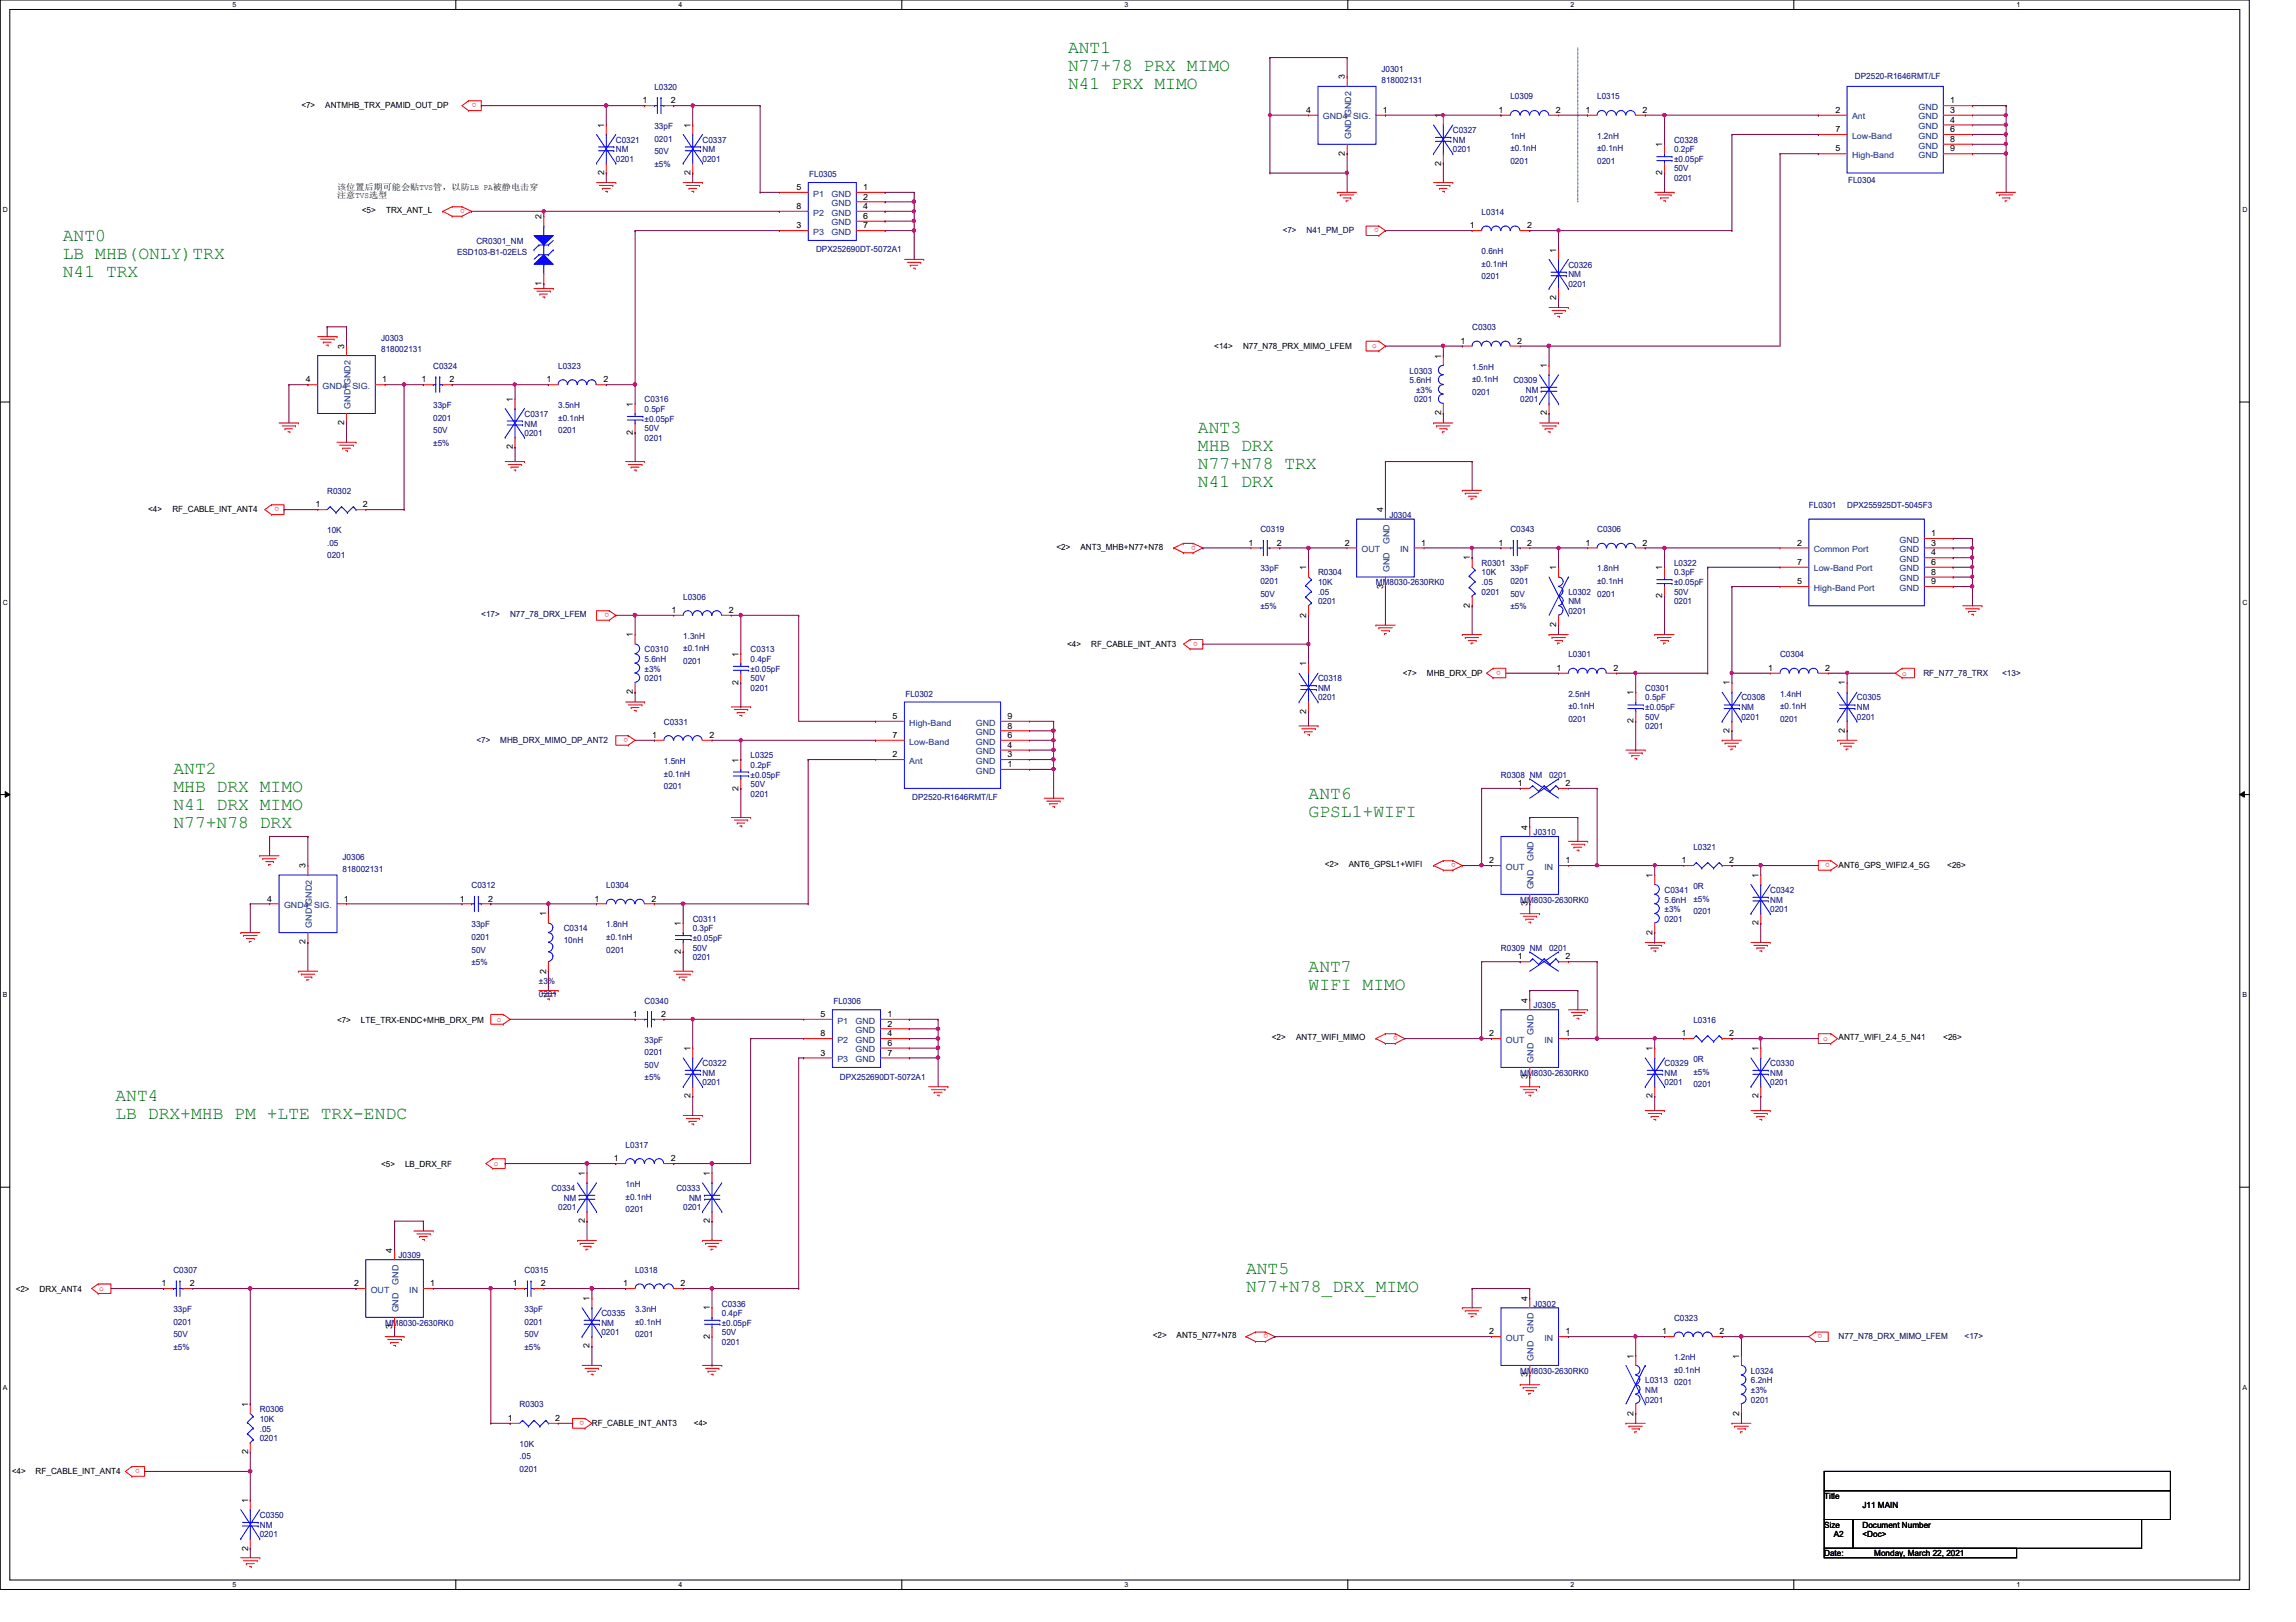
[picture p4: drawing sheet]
<svg xmlns="http://www.w3.org/2000/svg" width="297mm" height="210mm" viewBox="0 0 297 210" stroke-linecap="round" stroke-linejoin="round" font-family="sans-serif">
<defs><g id="words">
<g font-size="2.3" fill="#008000">
<text x="138.2" y="6.9">ANT1</text>
<text x="138.2" y="9.2">N77+78 PRX MIMO</text>
<text x="138.2" y="11.5">N41 PRX MIMO</text>
<text x="8.1" y="31.2">ANT0</text>
<text x="8.1" y="33.5">LB MHB(ONLY)TRX</text>
<text x="8.1" y="35.8">N41 TRX</text>
<text x="155" y="56">ANT3</text>
<text x="155" y="58.4">MHB DRX</text>
<text x="155" y="60.7">N77+N78 TRX</text>
<text x="155" y="63">N41 DRX</text>
<text x="22.4" y="100.2">ANT2</text>
<text x="22.4" y="102.5">MHB DRX MIMO</text>
<text x="22.4" y="104.9">N41 DRX MIMO</text>
<text x="22.4" y="107.2">N77+N78 DRX</text>
<text x="169.3" y="103.3">ANT6</text>
<text x="169.3" y="105.7">GPSL1+WIFI</text>
<text x="169.3" y="125.7">ANT7</text>
<text x="169.3" y="128.1">WIFI MIMO</text>
<text x="14.9" y="142.5">ANT4</text>
<text x="14.9" y="144.9">LB DRX+MHB PM +LTE TRX-ENDC</text>
<text x="161.2" y="164.9">ANT5</text>
<text x="161.2" y="167.3">N77+N78_DRX_MIMO</text>
</g>
<g font-size="1.1" fill="#000080">
<text x="84.7" y="11.6">L0320</text>
<text x="178.7" y="9.3">J0301</text>
<text x="178.7" y="10.8">818002131</text>
<text x="240" y="10.2">DP2520-R1646RMT/LF</text>
<text x="84.7" y="16.7">33pF</text>
<text x="188" y="17.2">C0327</text>
<text x="195.4" y="12.9">L0309</text>
<text x="195.4" y="17.9">1nH</text>
<text x="206.6" y="12.9">L0315</text>
<text x="206.6" y="17.9">1.2nH</text>
<text x="79.7" y="18.5">C0321</text>
<text x="79.7" y="19.7">NM</text>
<text x="79.7" y="21">0201</text>
<text x="84.7" y="18.3">0201</text>
<text x="84.7" y="19.9">50V</text>
<text x="84.7" y="21.6">±5%</text>
<text x="90.9" y="18.5">C0337</text>
<text x="90.9" y="19.7">NM</text>
<text x="90.9" y="21">0201</text>
<text x="104.7" y="22.9">FL0305</text>
<text x="188" y="18.5">NM</text>
<text x="188" y="19.7">0201</text>
<text x="195.4" y="19.6">±0.1nH</text>
<text x="195.4" y="21.2">0201</text>
<text x="206.6" y="19.6">±0.1nH</text>
<text x="206.6" y="21.2">0201</text>
<text x="216.6" y="18.5">C0328</text>
<text x="216.6" y="19.7">0.2pF</text>
<text x="216.6" y="23.5">0201</text>
<text x="216.6" y="22.2">50V</text>
<text x="216.6" y="21">±0.05pF</text>
<text x="239.1" y="23.7">FL0304</text>
<text x="191.7" y="27.8">L0314</text>
<text x="59.1" y="33">ESD103-B1-02ELS</text>
<text x="61.6" y="31.5">CR0301_NM</text>
<text x="105.6" y="32.6">DPX252690DT-5072A1</text>
<text x="191.7" y="32.9">0.6nH</text>
<text x="191.7" y="34.5">±0.1nH</text>
<text x="202.9" y="34.6">C0326</text>
<text x="202.9" y="35.9">NM</text>
<text x="191.7" y="36.2">0201</text>
<text x="202.9" y="37.1">0201</text>
<text x="49.3" y="44.1">J0303</text>
<text x="49.3" y="45.6">818002131</text>
<text x="56" y="47.7">C0324</text>
<text x="72.2" y="47.7">L0323</text>
<text x="190.5" y="42.8">C0303</text>
<text x="190.5" y="47.8">1.5nH</text>
<text x="56" y="52.8">33pF</text>
<text x="67.9" y="53.9">C0317</text>
<text x="72.2" y="52.8">3.5nH</text>
<text x="83.4" y="52.1">C0316</text>
<text x="83.4" y="53.3">0.5pF</text>
<text x="182.4" y="48.3">L0303</text>
<text x="182.4" y="49.6">5.6nH</text>
<text x="183" y="52.1">0201</text>
<text x="183.2" y="50.8">±3%</text>
<text x="190.5" y="49.4">±0.1nH</text>
<text x="190.5" y="51.1">0201</text>
<text x="195.8" y="49.6">C0309</text>
<text x="196.7" y="52.1">0201</text>
<text x="197.4" y="50.8">NM</text>
<text x="56" y="54.4">0201</text>
<text x="56" y="56">50V</text>
<text x="56" y="57.7">±5%</text>
<text x="67.9" y="55.2">NM</text>
<text x="67.9" y="56.4">0201</text>
<text x="72.2" y="54.4">±0.1nH</text>
<text x="72.2" y="56">0201</text>
<text x="83.4" y="57.1">0201</text>
<text x="83.4" y="55.8">50V</text>
<text x="83.4" y="54.6">±0.05pF</text>
<text x="42.3" y="63.9">R0302</text>
<text x="234" y="65.7">FL0301</text>
<text x="239" y="65.7">DPX255925DT-5045F3</text>
<text x="42.3" y="69">10K</text>
<text x="42.3" y="70.6">.05</text>
<text x="163.1" y="68.9">C0319</text>
<text x="179.7" y="67">J0304</text>
<text x="195.4" y="68.9">C0343</text>
<text x="206.6" y="68.9">C0306</text>
<text x="42.3" y="72.2">0201</text>
<text x="88.4" y="77.6">L0306</text>
<text x="163.1" y="74">33pF</text>
<text x="163.1" y="75.6">0201</text>
<text x="163.1" y="77.2">50V</text>
<text x="170.5" y="74.5">R0304</text>
<text x="170.5" y="75.7">10K</text>
<text x="170.5" y="77">.05</text>
<text x="178" y="75.7">MM8030-2630RK0</text>
<text x="191.7" y="73.2">R0301</text>
<text x="191.7" y="74.5">10K</text>
<text x="191.7" y="75.7">.05</text>
<text x="191.7" y="77">0201</text>
<text x="195.4" y="74">33pF</text>
<text x="195.4" y="75.6">0201</text>
<text x="195.4" y="77.2">50V</text>
<text x="202.9" y="77">L0302</text>
<text x="206.6" y="74">1.8nH</text>
<text x="206.6" y="75.6">±0.1nH</text>
<text x="206.6" y="77.2">0201</text>
<text x="216.6" y="73.2">L0322</text>
<text x="216.6" y="74.5">0.3pF</text>
<text x="216.6" y="77">50V</text>
<text x="216.6" y="75.7">±0.05pF</text>
<text x="88.4" y="82.7">1.3nH</text>
<text x="163.1" y="78.8">±5%</text>
<text x="170.5" y="78.2">0201</text>
<text x="195.4" y="78.8">±5%</text>
<text x="202.9" y="78.2">NM</text>
<text x="202.9" y="79.5">0201</text>
<text x="216.6" y="78.2">0201</text>
<text x="83.4" y="84.4">C0310</text>
<text x="83.4" y="85.7">5.6nH</text>
<text x="83.4" y="86.9">±3%</text>
<text x="83.4" y="88.2">0201</text>
<text x="88.4" y="84.3">±0.1nH</text>
<text x="88.4" y="85.9">0201</text>
<text x="97.1" y="84.4">C0313</text>
<text x="97.1" y="85.7">0.4pF</text>
<text x="97.1" y="89.4">0201</text>
<text x="97.1" y="88.2">50V</text>
<text x="97.1" y="86.9">±0.05pF</text>
<text x="170.5" y="88.2">C0318</text>
<text x="170.5" y="89.4">NM</text>
<text x="202.9" y="85">L0301</text>
<text x="212.8" y="89.4">C0301</text>
<text x="230.3" y="85">C0304</text>
<text x="85.9" y="93.8">C0331</text>
<text x="117.1" y="90.2">FL0302</text>
<text x="170.5" y="90.6">0201</text>
<text x="202.9" y="90.2">2.5nH</text>
<text x="202.9" y="91.8">±0.1nH</text>
<text x="202.9" y="93.4">0201</text>
<text x="212.8" y="90.6">0.5pF</text>
<text x="212.8" y="94.4">0201</text>
<text x="212.8" y="93.1">50V</text>
<text x="212.8" y="91.9">±0.05pF</text>
<text x="225.3" y="90.6">C0308</text>
<text x="225.3" y="91.9">NM</text>
<text x="225.3" y="93.1">0201</text>
<text x="230.3" y="90.2">1.4nH</text>
<text x="230.3" y="91.8">±0.1nH</text>
<text x="230.3" y="93.4">0201</text>
<text x="240.2" y="90.6">C0305</text>
<text x="240.2" y="91.9">NM</text>
<text x="240.2" y="93.1">0201</text>
<text x="85.9" y="98.8">1.5nH</text>
<text x="85.9" y="100.5">±0.1nH</text>
<text x="97.1" y="98.1">L0325</text>
<text x="97.1" y="99.4">0.2pF</text>
<text x="97.1" y="101.9">50V</text>
<text x="97.1" y="100.6">±0.05pF</text>
<text x="194.2" y="100.6">R0308 NM</text>
<text x="200.4" y="100.6">0201</text>
<text x="85.9" y="102.1">0201</text>
<text x="97.1" y="103.1">0201</text>
<text x="118" y="103.6">DP2520-R1646RMT/LF</text>
<text x="44.3" y="111.3">J0306</text>
<text x="44.3" y="112.8">818002131</text>
<text x="198.4" y="108.1">J0310</text>
<text x="219.1" y="109.9">L0321</text>
<text x="61" y="114.9">C0312</text>
<text x="78.4" y="114.9">L0304</text>
<text x="89.6" y="119.3">C0311</text>
<text x="196.7" y="116.8">MM8030-2630RK0</text>
<text x="215.3" y="115.5">C0341</text>
<text x="215.3" y="116.8">5.6nH</text>
<text x="215.3" y="118">±3%</text>
<text x="215.3" y="119.3">0201</text>
<text x="219.1" y="115.1">0R</text>
<text x="219.1" y="116.7">±5%</text>
<text x="219.1" y="118.3">0201</text>
<text x="229" y="115.5">C0342</text>
<text x="229" y="116.8">NM</text>
<text x="229" y="118">0201</text>
<text x="61" y="120">33pF</text>
<text x="61" y="121.6">0201</text>
<text x="61" y="123.3">50V</text>
<text x="61" y="124.9">±5%</text>
<text x="72.9" y="120.5">C0314</text>
<text x="72.9" y="122">10nH</text>
<text x="78.4" y="120">1.8nH</text>
<text x="78.4" y="121.6">±0.1nH</text>
<text x="78.4" y="123.3">0201</text>
<text x="89.6" y="120.5">0.3pF</text>
<text x="89.6" y="124.2">0201</text>
<text x="89.6" y="123">50V</text>
<text x="89.6" y="121.8">±0.05pF</text>
<text x="194.2" y="123">R0309 NM</text>
<text x="200.4" y="123">0201</text>
<text x="69.7" y="127.4">±3%</text>
<text x="69.7" y="129">0201</text>
<text x="83.4" y="129.9">C0340</text>
<text x="107.8" y="130">FL0306</text>
<text x="198.4" y="130.5">J0305</text>
<text x="83.4" y="135">33pF</text>
<text x="83.4" y="136.6">0201</text>
<text x="90.9" y="138">C0322</text>
<text x="215.3" y="138">C0329</text>
<text x="219.1" y="132.3">L0316</text>
<text x="219.1" y="137.5">0R</text>
<text x="229" y="138">C0330</text>
<text x="83.4" y="138.2">50V</text>
<text x="83.4" y="139.8">±5%</text>
<text x="90.9" y="139.2">NM</text>
<text x="90.9" y="140.4">0201</text>
<text x="108.7" y="139.7">DPX252690DT-5072A1</text>
<text x="196.7" y="139.2">MM8030-2630RK0</text>
<text x="215.3" y="139.2">NM</text>
<text x="215.3" y="140.4">0201</text>
<text x="219.1" y="139.1">±5%</text>
<text x="219.1" y="140.7">0201</text>
<text x="229" y="139.2">NM</text>
<text x="229" y="140.4">0201</text>
<text x="80.9" y="148.5">L0317</text>
<text x="71.3" y="154.1">C0334</text>
<text x="72.9" y="155.4">NM</text>
<text x="80.9" y="153.6">1nH</text>
<text x="80.9" y="155.2">±0.1nH</text>
<text x="87.5" y="154.1">C0333</text>
<text x="89.2" y="155.4">NM</text>
<text x="72.2" y="156.6">0201</text>
<text x="80.9" y="156.8">0201</text>
<text x="88.4" y="156.6">0201</text>
<text x="22.4" y="164.7">C0307</text>
<text x="51.6" y="162.9">J0309</text>
<text x="67.9" y="164.7">C0315</text>
<text x="82.2" y="164.7">L0318</text>
<text x="22.4" y="169.8">33pF</text>
<text x="22.4" y="171.4">0201</text>
<text x="22.4" y="173.1">50V</text>
<text x="49.8" y="171.5">MM8030-2630RK0</text>
<text x="67.9" y="169.8">33pF</text>
<text x="67.9" y="171.4">0201</text>
<text x="67.9" y="173.1">50V</text>
<text x="77.8" y="170.3">C0335</text>
<text x="77.8" y="171.5">NM</text>
<text x="77.8" y="172.8">0201</text>
<text x="82.2" y="169.8">3.3nH</text>
<text x="82.2" y="171.4">±0.1nH</text>
<text x="82.2" y="173.1">0201</text>
<text x="93.4" y="169.1">C0336</text>
<text x="93.4" y="170.3">0.4pF</text>
<text x="93.4" y="172.8">50V</text>
<text x="93.4" y="171.5">±0.05pF</text>
<text x="198.4" y="169.1">J0302</text>
<text x="216.6" y="170.9">C0323</text>
<text x="22.4" y="174.7">±5%</text>
<text x="67.9" y="174.7">±5%</text>
<text x="93.4" y="174">0201</text>
<text x="196.7" y="177.8">MM8030-2630RK0</text>
<text x="212.8" y="179">L0313</text>
<text x="216.6" y="176">1.2nH</text>
<text x="216.6" y="177.6">±0.1nH</text>
<text x="216.6" y="179.3">0201</text>
<text x="226.5" y="177.8">L0324</text>
<text x="226.5" y="179">6.2nH</text>
<text x="33.6" y="182.8">R0306</text>
<text x="33.6" y="184">10K</text>
<text x="33.6" y="185.3">.05</text>
<text x="67.2" y="182.1">R0303</text>
<text x="212.8" y="180.3">NM</text>
<text x="212.8" y="181.5">0201</text>
<text x="226.5" y="180.3">±3%</text>
<text x="226.5" y="181.5">0201</text>
<text x="33.6" y="186.5">0201</text>
<text x="67.2" y="187.2">10K</text>
<text x="67.2" y="188.8">.05</text>
<text x="67.2" y="190.5">0201</text>
<text x="33.6" y="196.4">C0350</text>
<text x="33.6" y="197.7">NM</text>
<text x="33.6" y="198.9">0201</text>
</g>
<g font-size="1.1">
<text x="174" y="10.3" transform="rotate(-90 174 10.3)">3</text>
<text x="39" y="14">&lt;7&gt;</text>
<text x="42.1" y="14">ANTMHB_TRX_PAMID_OUT_DP</text>
<text x="78.1" y="16.5" transform="rotate(-90 78.1 16.5)">1</text>
<text x="83.1" y="13.4">1</text>
<text x="86.8" y="13.4">2</text>
<text x="89.3" y="16.5" transform="rotate(-90 89.3 16.5)">1</text>
<text x="169" y="14.6">4</text>
<text x="178.9" y="14.6">1</text>
<text x="186.4" y="15.3" transform="rotate(-90 186.4 15.3)">1</text>
<text x="193.9" y="14.6">1</text>
<text x="201.3" y="14.6">2</text>
<text x="205.1" y="14.6">1</text>
<text x="212.5" y="14.6">2</text>
<text x="237.4" y="17.1">7</text>
<text x="237.4" y="14.6">2</text>
<text x="252.3" y="14.6">3</text>
<text x="252.3" y="13.4">1</text>
<text x="252.3" y="15.9">4</text>
<text x="252.3" y="17.1">6</text>
<text x="78.1" y="22.6" transform="rotate(-90 78.1 22.6)">2</text>
<text x="89.3" y="22.6" transform="rotate(-90 89.3 22.6)">2</text>
<text x="174" y="20.2" transform="rotate(-90 174 20.2)">2</text>
<text x="186.4" y="21.4" transform="rotate(-90 186.4 21.4)">2</text>
<text x="215.1" y="22.6" transform="rotate(-90 215.1 22.6)">2</text>
<text x="215.1" y="19" transform="rotate(-90 215.1 19)">1</text>
<text x="237.4" y="19.6">5</text>
<text x="252.3" y="18.4">8</text>
<text x="252.3" y="19.6">9</text>
<text x="43.6" y="24.6">该该该该该该该该该TVS管，以以LB PA被被被被被</text>
<text x="43.6" y="25.7">注注TVS选选</text>
<text x="46.8" y="27.6">&lt;5&gt;</text>
<text x="50" y="27.6">TRX_ANT_L</text>
<text x="70.1" y="28.4" transform="rotate(-90 70.1 28.4)">2</text>
<text x="103" y="29.5">3</text>
<text x="103" y="24.6">5</text>
<text x="103" y="27.1">8</text>
<text x="111.7" y="24.6">1</text>
<text x="111.7" y="25.8">2</text>
<text x="111.7" y="27.1">4</text>
<text x="111.7" y="28.3">6</text>
<text x="111.7" y="29.5">7</text>
<text x="190.2" y="29.5">1</text>
<text x="197.6" y="29.5">2</text>
<text x="201.3" y="32.7" transform="rotate(-90 201.3 32.7)">1</text>
<text x="70.1" y="37" transform="rotate(-90 70.1 37)">1</text>
<text x="201.3" y="38.9" transform="rotate(-90 201.3 38.9)">2</text>
<text x="44.5" y="45.1" transform="rotate(-90 44.5 45.1)">3</text>
<text x="157.1" y="45.2">&lt;14&gt;</text>
<text x="160.8" y="45.2">N77_N78_PRX_MIMO_LFEM</text>
<text x="186.4" y="46.4" transform="rotate(-90 186.4 46.4)">1</text>
<text x="188.9" y="44.5">1</text>
<text x="196.3" y="44.5">2</text>
<text x="200.1" y="47.6" transform="rotate(-90 200.1 47.6)">1</text>
<text x="39.6" y="49.5">4</text>
<text x="49.4" y="49.5">1</text>
<text x="54.5" y="49.5">1</text>
<text x="58.2" y="49.5">2</text>
<text x="66.3" y="52" transform="rotate(-90 66.3 52)">1</text>
<text x="70.7" y="49.5">1</text>
<text x="78.1" y="49.5">2</text>
<text x="81.9" y="52.6" transform="rotate(-90 81.9 52.6)">1</text>
<text x="186.4" y="53.8" transform="rotate(-90 186.4 53.8)">2</text>
<text x="200.1" y="53.8" transform="rotate(-90 200.1 53.8)">2</text>
<text x="44.5" y="55" transform="rotate(-90 44.5 55)">2</text>
<text x="66.3" y="58.1" transform="rotate(-90 66.3 58.1)">2</text>
<text x="81.9" y="56.3" transform="rotate(-90 81.9 56.3)">2</text>
<text x="40.8" y="65.7">1</text>
<text x="46.9" y="65.7">2</text>
<text x="19.2" y="66.3">&lt;4&gt;</text>
<text x="22.3" y="66.3">RF_CABLE_INT_ANT4</text>
<text x="136.7" y="71.1">&lt;2&gt;</text>
<text x="139.8" y="71.1">ANT3_MHB+N77+N78</text>
<text x="161.5" y="70.6">1</text>
<text x="165.2" y="70.6">2</text>
<text x="174" y="70.6">2</text>
<text x="178.9" y="66.3" transform="rotate(-90 178.9 66.3)">4</text>
<text x="183.9" y="70.6">1</text>
<text x="193.9" y="70.6">1</text>
<text x="197.6" y="70.6">2</text>
<text x="205.1" y="70.6">1</text>
<text x="212.5" y="70.6">2</text>
<text x="232.5" y="70.6">2</text>
<text x="249.8" y="70.6">3</text>
<text x="249.8" y="69.4">1</text>
<text x="249.8" y="71.9">4</text>
<text x="169" y="73.8" transform="rotate(-90 169 73.8)">1</text>
<text x="178.9" y="76.2" transform="rotate(-90 178.9 76.2)">3</text>
<text x="190.2" y="72.5" transform="rotate(-90 190.2 72.5)">1</text>
<text x="201.3" y="73.8" transform="rotate(-90 201.3 73.8)">1</text>
<text x="215.1" y="77.4" transform="rotate(-90 215.1 77.4)">2</text>
<text x="215.1" y="73.8" transform="rotate(-90 215.1 73.8)">1</text>
<text x="232.5" y="75.6">5</text>
<text x="232.5" y="73.1">7</text>
<text x="249.8" y="73.1">6</text>
<text x="249.8" y="74.4">8</text>
<text x="249.8" y="75.6">9</text>
<text x="81.9" y="82.5" transform="rotate(-90 81.9 82.5)">1</text>
<text x="86.9" y="79.3">1</text>
<text x="94.3" y="79.3">2</text>
<text x="138" y="83.7">&lt;4&gt;</text>
<text x="141.2" y="83.7">RF_CABLE_INT_ANT3</text>
<text x="169" y="79.9" transform="rotate(-90 169 79.9)">2</text>
<text x="190.2" y="78.7" transform="rotate(-90 190.2 78.7)">2</text>
<text x="201.3" y="81.2" transform="rotate(-90 201.3 81.2)">2</text>
<text x="81.9" y="89.9" transform="rotate(-90 81.9 89.9)">2</text>
<text x="95.5" y="88.6" transform="rotate(-90 95.5 88.6)">2</text>
<text x="95.5" y="85" transform="rotate(-90 95.5 85)">1</text>
<text x="169" y="86.2" transform="rotate(-90 169 86.2)">1</text>
<text x="181.5" y="87.4">&lt;7&gt;</text>
<text x="184.6" y="87.4">MHB_DRX_DP</text>
<text x="201.4" y="86.8">1</text>
<text x="208.7" y="86.8">2</text>
<text x="211.3" y="90" transform="rotate(-90 211.3 90)">1</text>
<text x="223.8" y="88.7" transform="rotate(-90 223.8 88.7)">1</text>
<text x="228.8" y="86.8">1</text>
<text x="236.1" y="86.8">2</text>
<text x="238.7" y="88.7" transform="rotate(-90 238.7 88.7)">1</text>
<text x="84.4" y="95.5">1</text>
<text x="91.8" y="95.5">2</text>
<text x="115.5" y="93">5</text>
<text x="115.5" y="95.5">7</text>
<text x="130.3" y="95.5">6</text>
<text x="130.3" y="94.3">8</text>
<text x="130.3" y="93">9</text>
<text x="169" y="92.4" transform="rotate(-90 169 92.4)">2</text>
<text x="211.3" y="93.6" transform="rotate(-90 211.3 93.6)">2</text>
<text x="223.8" y="94.9" transform="rotate(-90 223.8 94.9)">2</text>
<text x="238.7" y="94.9" transform="rotate(-90 238.7 94.9)">2</text>
<text x="95.5" y="98.7" transform="rotate(-90 95.5 98.7)">1</text>
<text x="115.5" y="98">2</text>
<text x="130.3" y="98">3</text>
<text x="130.3" y="99.3">1</text>
<text x="130.3" y="96.8">4</text>
<text x="196.4" y="101.7">1</text>
<text x="202.5" y="101.7">2</text>
<text x="95.5" y="102.3" transform="rotate(-90 95.5 102.3)">2</text>
<text x="197.6" y="107.4" transform="rotate(-90 197.6 107.4)">4</text>
<text x="39.5" y="112.4" transform="rotate(-90 39.5 112.4)">3</text>
<text x="171.4" y="112.2">&lt;2&gt;</text>
<text x="174.5" y="112.2">ANT6_GPSL1+WIFI</text>
<text x="192.7" y="111.7">2</text>
<text x="202.5" y="111.7">1</text>
<text x="213.8" y="113.6" transform="rotate(-90 213.8 113.6)">1</text>
<text x="217.5" y="111.7">1</text>
<text x="223.7" y="111.7">2</text>
<text x="227.5" y="113.6" transform="rotate(-90 227.5 113.6)">1</text>
<text x="237.9" y="112.3">ANT6_GPS_WIFI2.4_5G</text>
<text x="251.9" y="112.3">&lt;26&gt;</text>
<text x="34.6" y="116.7">4</text>
<text x="44.5" y="116.7">1</text>
<text x="59.5" y="116.7">1</text>
<text x="63.2" y="116.7">2</text>
<text x="70.7" y="118.6" transform="rotate(-90 70.7 118.6)">1</text>
<text x="76.9" y="116.7">1</text>
<text x="84.3" y="116.7">2</text>
<text x="88.1" y="119.8" transform="rotate(-90 88.1 119.8)">1</text>
<text x="197.6" y="117.3" transform="rotate(-90 197.6 117.3)">3</text>
<text x="227.5" y="119.8" transform="rotate(-90 227.5 119.8)">2</text>
<text x="39.5" y="122.2" transform="rotate(-90 39.5 122.2)">2</text>
<text x="70.7" y="126" transform="rotate(-90 70.7 126)">2</text>
<text x="88.1" y="123.5" transform="rotate(-90 88.1 123.5)">2</text>
<text x="196.4" y="124.2">1</text>
<text x="202.5" y="124.2">2</text>
<text x="213.8" y="121" transform="rotate(-90 213.8 121)">2</text>
<text x="81.9" y="131.6">1</text>
<text x="85.6" y="131.6">2</text>
<text x="106.2" y="131.6">5</text>
<text x="114.8" y="131.6">1</text>
<text x="197.6" y="129.8" transform="rotate(-90 197.6 129.8)">4</text>
<text x="43.6" y="132.3">&lt;7&gt;</text>
<text x="46.7" y="132.3">LTE_TRX-ENDC+MHB_DRX_PM</text>
<text x="89.3" y="136" transform="rotate(-90 89.3 136)">1</text>
<text x="106.2" y="136.6">3</text>
<text x="106.2" y="134.1">8</text>
<text x="114.8" y="132.8">2</text>
<text x="114.8" y="134.1">4</text>
<text x="114.8" y="135.3">6</text>
<text x="114.8" y="136.6">7</text>
<text x="164.5" y="134.6">&lt;2&gt;</text>
<text x="167.7" y="134.6">ANT7_WIFI_MIMO</text>
<text x="192.7" y="134.1">2</text>
<text x="202.5" y="134.1">1</text>
<text x="213.8" y="136" transform="rotate(-90 213.8 136)">1</text>
<text x="217.5" y="134.1">1</text>
<text x="223.7" y="134.1">2</text>
<text x="227.5" y="136" transform="rotate(-90 227.5 136)">1</text>
<text x="237.9" y="134.6">ANT7_WIFI_2.4_5_N41</text>
<text x="251.4" y="134.6">&lt;26&gt;</text>
<text x="89.3" y="142.2" transform="rotate(-90 89.3 142.2)">2</text>
<text x="197.6" y="139.7" transform="rotate(-90 197.6 139.7)">3</text>
<text x="213.8" y="142.2" transform="rotate(-90 213.8 142.2)">2</text>
<text x="227.5" y="142.2" transform="rotate(-90 227.5 142.2)">2</text>
<text x="49.3" y="151">&lt;5&gt;</text>
<text x="52.4" y="151">LB_DRX_RF</text>
<text x="75.6" y="152.2" transform="rotate(-90 75.6 152.2)">1</text>
<text x="79.4" y="150.3">1</text>
<text x="86.8" y="150.3">2</text>
<text x="91.8" y="152.2" transform="rotate(-90 91.8 152.2)">1</text>
<text x="75.6" y="158.3" transform="rotate(-90 75.6 158.3)">2</text>
<text x="91.8" y="158.3" transform="rotate(-90 91.8 158.3)">2</text>
<text x="2" y="167.2">&lt;2&gt;</text>
<text x="5.1" y="167.2">DRX_ANT4</text>
<text x="20.9" y="166.5">1</text>
<text x="24.6" y="166.5">2</text>
<text x="45.8" y="166.5">2</text>
<text x="50.8" y="162.1" transform="rotate(-90 50.8 162.1)">4</text>
<text x="55.7" y="166.5">1</text>
<text x="66.3" y="166.5">1</text>
<text x="70" y="166.5">2</text>
<text x="80.6" y="166.5">1</text>
<text x="88.1" y="166.5">2</text>
<text x="50.8" y="172" transform="rotate(-90 50.8 172)">3</text>
<text x="76.3" y="168.4" transform="rotate(-90 76.3 168.4)">1</text>
<text x="91.8" y="173.3" transform="rotate(-90 91.8 173.3)">2</text>
<text x="91.8" y="169.6" transform="rotate(-90 91.8 169.6)">1</text>
<text x="149.1" y="173.2">&lt;2&gt;</text>
<text x="152.2" y="173.2">ANT5_N77+N78</text>
<text x="192.7" y="172.7">2</text>
<text x="197.6" y="168.4" transform="rotate(-90 197.6 168.4)">4</text>
<text x="202.5" y="172.7">1</text>
<text x="215.1" y="172.7">1</text>
<text x="222.5" y="172.7">2</text>
<text x="76.3" y="174.5" transform="rotate(-90 76.3 174.5)">2</text>
<text x="197.6" y="178.2" transform="rotate(-90 197.6 178.2)">3</text>
<text x="211.3" y="175.8" transform="rotate(-90 211.3 175.8)">1</text>
<text x="225" y="175.8" transform="rotate(-90 225 175.8)">1</text>
<text x="32.1" y="182" transform="rotate(-90 32.1 182)">1</text>
<text x="65.7" y="183.9">1</text>
<text x="71.8" y="183.9">2</text>
<text x="76.6" y="184.5">RF_CABLE_INT_ANT3</text>
<text x="89.7" y="184.5">&lt;4&gt;</text>
<text x="211.3" y="183.2" transform="rotate(-90 211.3 183.2)">2</text>
<text x="225" y="183.2" transform="rotate(-90 225 183.2)">2</text>
<text x="1.5" y="190.7">&lt;4&gt;</text>
<text x="4.6" y="190.7">RF_CABLE_INT_ANT4</text>
<text x="32.1" y="188.2" transform="rotate(-90 32.1 188.2)">2</text>
<text x="32.1" y="194.5" transform="rotate(-90 32.1 194.5)">1</text>
<text x="236" y="194">Title</text>
<text x="236" y="197.7">Size</text>
<text x="241" y="197.7">Document Number</text>
<text x="241" y="195.2">J11 MAIN</text>
<text x="32.1" y="200.7" transform="rotate(-90 32.1 200.7)">2</text>
<text x="236" y="201.4">Date:</text>
<text x="237.2" y="198.9">A2</text>
<text x="241" y="198.9">&lt;Doc&gt;</text>
<text x="242.5" y="201.4">Monday, March 22, 2021</text>
</g>
<g font-size="1.1" fill="#f00">
<text x="61.6" y="13.4" transform="rotate(180 61.6 13.4)">o</text>
<text x="60.2" y="27.1" transform="rotate(180 60.2 27.1)">o</text>
<text x="178.4" y="29.5" transform="rotate(180 178.4 29.5)">o</text>
<text x="177.5" y="45.1">o</text>
<text x="36.1" y="65.7" transform="rotate(180 36.1 65.7)">o</text>
<text x="154.7" y="70.6" transform="rotate(180 154.7 70.6)">o</text>
<text x="78.8" y="79.3" transform="rotate(180 78.8 79.3)">o</text>
<text x="155" y="83.1" transform="rotate(180 155 83.1)">o</text>
<text x="194.2" y="86.8" transform="rotate(180 194.2 86.8)">o</text>
<text x="246.1" y="87.4">o</text>
<text x="81.3" y="95.5" transform="rotate(180 81.3 95.5)">o</text>
<text x="188.3" y="111.7" transform="rotate(180 188.3 111.7)">o</text>
<text x="236.7" y="111.7" transform="rotate(180 236.7 111.7)">o</text>
<text x="64.3" y="132.2">o</text>
<text x="180.8" y="134.1" transform="rotate(180 180.8 134.1)">o</text>
<text x="235.9" y="134.7">o</text>
<text x="63.9" y="150.9">o</text>
<text x="12.8" y="167.1">o</text>
<text x="164.1" y="172.7" transform="rotate(180 164.1 172.7)">o</text>
<text x="235.8" y="172.7" transform="rotate(180 235.8 172.7)">o</text>
<text x="75.6" y="183.9" transform="rotate(180 75.6 183.9)">o</text>
<text x="18.1" y="190.1" transform="rotate(180 18.1 190.1)">o</text>
</g>
<g font-size="1.1" fill="#004080">
<text x="171.2" y="15.5">GND4 SIG.</text>
<text x="239.6" y="17.9">Low-Band</text>
<text x="239.6" y="15.5">Ant</text>
<text x="248.2" y="15.5">GND</text>
<text x="248.2" y="14.2">GND</text>
<text x="248.2" y="16.7">GND</text>
<text x="248.2" y="17.9">GND</text>
<text x="174.8" y="18" transform="rotate(-90 174.8 18)">GND1GND2</text>
<text x="239.6" y="20.4">High-Band</text>
<text x="248.2" y="19.2">GND</text>
<text x="248.2" y="20.4">GND</text>
<text x="105.2" y="25.4">P1</text>
<text x="105.2" y="27.9">P2</text>
<text x="107.6" y="25.4">GND</text>
<text x="107.6" y="26.7">GND</text>
<text x="107.6" y="27.9">GND</text>
<text x="107.6" y="29.2">GND</text>
<text x="105.2" y="30.4">P3</text>
<text x="107.6" y="30.4">GND</text>
<text x="41.7" y="50.3">GND4 SIG.</text>
<text x="45.3" y="52.9" transform="rotate(-90 45.3 52.9)">GND1GND2</text>
<text x="176.1" y="71.5">OUT</text>
<text x="179.7" y="70.4" transform="rotate(-90 179.7 70.4)">GND</text>
<text x="181.1" y="71.5">IN</text>
<text x="234.7" y="71.5">Common Port</text>
<text x="245.7" y="71.5">GND</text>
<text x="245.7" y="70.2">GND</text>
<text x="179.7" y="74" transform="rotate(-90 179.7 74)">GND</text>
<text x="234.7" y="76.5">High-Band Port</text>
<text x="234.7" y="74">Low-Band Port</text>
<text x="245.7" y="72.7">GND</text>
<text x="245.7" y="74">GND</text>
<text x="245.7" y="75.2">GND</text>
<text x="245.7" y="76.5">GND</text>
<text x="117.6" y="93.9">High-Band</text>
<text x="126.2" y="95.1">GND</text>
<text x="126.2" y="93.9">GND</text>
<text x="117.6" y="96.4">Low-Band</text>
<text x="117.6" y="98.8">Ant</text>
<text x="126.2" y="98.8">GND</text>
<text x="126.2" y="100.1">GND</text>
<text x="126.2" y="97.6">GND</text>
<text x="126.2" y="96.4">GND</text>
<text x="194.8" y="112.6">OUT</text>
<text x="198.4" y="111.5" transform="rotate(-90 198.4 111.5)">GND</text>
<text x="199.8" y="112.6">IN</text>
<text x="36.7" y="117.5">GND4 SIG.</text>
<text x="198.4" y="115.1" transform="rotate(-90 198.4 115.1)">GND</text>
<text x="40.3" y="120.1" transform="rotate(-90 40.3 120.1)">GND1GND2</text>
<text x="108.3" y="137.5">P3</text>
<text x="108.3" y="132.5">P1</text>
<text x="108.3" y="135">P2</text>
<text x="110.7" y="132.5">GND</text>
<text x="110.7" y="133.7">GND</text>
<text x="110.7" y="135">GND</text>
<text x="110.7" y="136.2">GND</text>
<text x="110.7" y="137.5">GND</text>
<text x="194.8" y="135">OUT</text>
<text x="198.4" y="137.5" transform="rotate(-90 198.4 137.5)">GND</text>
<text x="198.4" y="133.9" transform="rotate(-90 198.4 133.9)">GND</text>
<text x="199.8" y="135">IN</text>
<text x="48" y="167.3">OUT</text>
<text x="51.6" y="166.2" transform="rotate(-90 51.6 166.2)">GND</text>
<text x="53" y="167.3">IN</text>
<text x="51.6" y="169.8" transform="rotate(-90 51.6 169.8)">GND</text>
<text x="194.8" y="173.5">OUT</text>
<text x="198.4" y="172.5" transform="rotate(-90 198.4 172.5)">GND</text>
<text x="199.8" y="173.5">IN</text>
<text x="198.4" y="176.1" transform="rotate(-90 198.4 176.1)">GND</text>
</g>
<g font-size="1.1" fill="#000040">
<text x="165.9" y="30.2">&lt;7&gt;</text>
<text x="169" y="30.2">N41_PM_DP</text>
<text x="62.3" y="79.8">&lt;17&gt;</text>
<text x="66" y="79.8">N77_78_DRX_LFEM</text>
<text x="248.8" y="87.4">RF_N77_78_TRX</text>
<text x="259" y="87.4">&lt;13&gt;</text>
<text x="61.6" y="96.1">&lt;7&gt;</text>
<text x="64.7" y="96.1">MHB_DRX_MIMO_DP_ANT2</text>
<text x="237.9" y="173.3">N77_N78_DRX_MIMO_LFEM</text>
<text x="254.2" y="173.3">&lt;17&gt;</text>
</g>
<g font-size=".9">
<text x="30.1" y=".9">5</text>
<text x="87.8" y=".9">4</text>
<text x="145.5" y=".9">3</text>
<text x="203.2" y=".9">2</text>
<text x="260.9" y=".9">1</text>
<text x=".4" y="27.4">D</text>
<text x="290.1" y="27.4">D</text>
<text x=".4" y="78.2">C</text>
<text x="290.1" y="78.2">C</text>
<text x=".4" y="129">B</text>
<text x="290.1" y="129">B</text>
<text x=".4" y="179.8">A</text>
<text x="290.1" y="179.8">A</text>
<text x="30.1" y="205.4">5</text>
<text x="87.8" y="205.4">4</text>
<text x="145.5" y="205.4">3</text>
<text x="203.2" y="205.4">2</text>
<text x="260.9" y="205.4">1</text>
</g>
</g></defs>
<path d="M0 0h291v205.7h-291zM1.3 1.2h288.5v203.3h-288.5z" fill="none" stroke="#000" stroke-width=".13"/>
<g fill="#fff">
<path d="M30.1 .1h.5v1h-.5z"/>
<path d="M30.1 204.6h.5v1h-.5z"/>
</g>
<path d="M59 0v1.2M59 204.5v1.2" fill="none" stroke="#000" stroke-width=".13"/>
<g fill="#fff">
<path d="M87.8 .1h.5v1h-.5z"/>
<path d="M87.8 204.6h.5v1h-.5z"/>
</g>
<path d="M116.7 0v1.2M116.7 204.5v1.2" fill="none" stroke="#000" stroke-width=".13"/>
<g fill="#fff">
<path d="M145.5 .1h.5v1h-.5z"/>
<path d="M145.5 204.6h.5v1h-.5z"/>
</g>
<path d="M174.4 0v1.2M174.4 204.5v1.2" fill="none" stroke="#000" stroke-width=".13"/>
<g fill="#fff">
<path d="M203.2 .1h.5v1h-.5z"/>
<path d="M203.2 204.6h.5v1h-.5z"/>
</g>
<path d="M232.1 0v1.2M232.1 204.5v1.2" fill="none" stroke="#000" stroke-width=".13"/>
<g fill="#fff">
<path d="M260.9 .1h.5v1h-.5z"/>
<path d="M260.9 204.6h.5v1h-.5z"/>
<path d="M.4 26.6h.6v1h-.6z"/>
<path d="M290.1 26.6h.6v1h-.6z"/>
<path d="M.4 77.4h.6v1h-.6z"/>
<path d="M290.1 77.4h.6v1h-.6z"/>
</g>
<path d="M0 52h1.3M289.8 52h1.2" fill="none" stroke="#000" stroke-width=".13"/>
<g fill="#fff">
<path d="M.4 128.2h.6v1h-.6z"/>
<path d="M290.1 128.2h.6v1h-.6z"/>
</g>
<path d="M0 102.8h1.3M.7 102.4l.6 .4-.6 .4zM289.8 102.8l.6-.4v.8zM289.8 102.8h1.2" fill="none" stroke="#000" stroke-width=".13"/>
<path d="M.7 102.4l.6 .4-.6 .4zM289.8 102.8l.6-.4v.8z" fill="#000"/>
<g fill="#fff">
<path d="M.4 179h.5v1h-.5z"/>
<path d="M290.1 179h.6v1h-.6z"/>
</g>
<path d="M204.1 6.2v19.9M204.1 26.1h.1M0 153.6h1.3M289.8 153.6h1.2M236 190.4h44.8v2.5h-44.8zM236 192.9h44.8v3.7h-44.8zM236 196.6h3.7v3.8h-3.7zM239.7 196.6h37.4v3.8h-37.4zM236 200.4h24.9v1.2h-24.9z" fill="none" stroke="#000" stroke-width=".13"/>
<g fill="none" stroke="#f00" stroke-width=".13">
<path d="M60.6 14.3h.1M60.6 13h.1M60.6 13h1.7v1.3h-1.7M60.6 13l-.8 .7 .8 .6M194.2 14.9h.1M194.2 14.9h1.2M200.4 14.9h1.2M201.6 14.9h.1M215.3 18.7h.1M215.3 18.7v1.2M57.3 27.3h.1M57.3 27.3l1.2 .7"/>
<path d="M58.5 28h.1M58.5 26.8h.1M58.5 28h1.3M58.5 26.8l-1.2 .5M58.5 26.8h1.3M59.8 28h.1M59.8 26.8h.1M59.8 26.8l1.2 .5M61 27.3h.1M61 27.3l-1.2 .7M69.1 37.3h2.5M69.5 37.7h1.7"/>
<path d="M69.8 38.1h.1M69.8 38.1h1M70.2 38.4h.3M70.5 38.4h.1M71.2 37.7h.1M71.6 37.3h.1M77.2 23.6h2.5M77.6 24h1.7M77.9 24.4h.1M77.9 24.4h1M78.3 24.8h.3M78.6 24.8h.1"/>
<path d="M79.3 24h.1M79.7 23.6h.1M88.4 23.6h2.5M88.8 24h1.7M89.2 24.4h.1M89.2 24.4h.9M89.5 24.8h.2M89.7 24.8h.1M90.5 24h.1M90.9 23.6h.1M117 33.6h2.5M117.4 34h1.7"/>
<path d="M117.8 34.3h.1M117.8 34.3h.9M118.1 34.7h.3M118.4 34.7h.1M119.1 34h.1M119.5 33.6h.1M173 24.9h.1M173 24.9h2.5M173.4 25.2h.1M173.4 25.2h1.7M173.8 25.6h.9M174.2 26h.1"/>
<path d="M174.2 26h.2M174.7 25.6h.1M178.4 30.5h.1M178.4 29.3h.1M178.4 29.3h-1.7v1.2h1.7M178.4 29.3l.8 .5-.8 .7M185.5 23.6h2.5M185.8 24h1.8M186.2 24.4h.1M186.2 24.4h1M186.6 24.8h.3M186.9 24.8h.1"/>
<path d="M187.6 24h.1M188 23.6h.1M190.5 29.8h.1M190.5 29.8h1.2M196.7 29.8h1.2M197.9 29.8h.1M200.4 39.8h2.5M201.6 32.3h.1M201.6 38.6h.1M201.6 32.3v1.3M201.6 37.3v1.3M202.9 39.8h.1"/>
<path d="M214.1 24.9h2.5M214.5 25.2h1.7M214.8 25.6h.1M214.8 25.6h1.1M215.2 26h.3M215.3 22.4h.1M215.3 21.1v1.3M215.5 26h.1M216.2 25.2h.1M216.6 24.9h.1M258.3 24.9h.1M258.3 24.9h2.5"/>
<path d="M258.7 25.2h.1M258.7 25.2h1.7M259 25.6h1M259.4 26h.1M259.4 26h.2M260 25.6h.1M36.1 54.7h2.5M36.5 55.1h1.7M36.9 55.5h.1M36.9 55.5h.9M37.3 55.9h.2M37.5 55.9h.1"/>
<path d="M38.2 55.1h.1M38.6 54.7h.1M39.8 49.8h.1M39.8 49.8h1.3M41.1 43.6h2.5M41.5 43.9h1.7M41.8 44.3h.1M41.8 44.3h1M42.2 44.7h.3M42.5 44.7h.1M43.2 43.9h.1M43.6 43.6h.1"/>
<path d="M43.6 57.2h2.5M43.9 57.6h1.8M44.3 58h.1M44.3 58h1M44.7 58.3h.3M44.8 54.7h.1M44.8 44.8h.1M44.8 44.8v1.2M44.8 53.5v1.2M45 58.3h.1M45.7 57.6h.1M46.1 57.2h.1"/>
<path d="M48.6 49.8h1.2M49.8 49.8h.1M65.4 59.7h2.5M66.6 51.6h.1M66.6 57.9h.1M66.6 51.6v1.3M66.6 56.6v1.3M67.9 59.7h.1M70.9 49.8h.1M70.9 49.8h1.3M77.2 49.8h1.2M78.4 49.8h.1"/>
<path d="M80.9 59.7h2.5M83.4 59.7h.1M178.4 44.2h.1M178.4 45.4h.1M178.4 44.2h-1.7v1.2h1.7M178.4 44.2l.8 .6-.8 .6M185.5 54.7h.1M185.5 54.7h2.5M185.8 55.1h.1M185.8 55.1h1.8M186.2 55.5h1M186.6 55.9h.1"/>
<path d="M186.6 55.9h.3M187.2 55.5h.1M199.2 54.7h2.4M199.5 55.1h1.8M199.9 55.5h.1M199.9 55.5h1M200.3 55.9h.2M200.4 47.3h.1M200.4 53.5h.1M200.4 47.3v1.2M200.4 52.2v1.3M200.5 55.9h.1"/>
<path d="M200.8 40.2h1.7M201.2 40.6h.1M201.2 40.6h.9M201.3 55.1h.1M201.5 40.9h.3M201.6 54.7h.1M201.8 40.9h.1M202.5 40.2h.1M35.1 66.6h.1M35.1 65.3h.1M35.1 65.3h1.6v1.3h-1.6M35.1 65.3l-.9 .7 .9 .6"/>
<path d="M65.7 60.1h1.8M66.1 60.5h.1M66.1 60.5h1M66.5 60.8h.2M66.7 60.8h.1M67.5 60.1h.1M78.8 79h.1M78.8 79h-1.6v1.3h1.6M78.8 79l.9 .6-.9 .7M81.3 60.1h1.8M81.7 60.5h.1M81.7 60.5h1"/>
<path d="M82 60.8h.3M82.3 60.8h.1M83.1 60.1h.1M87.2 79.6h.1M87.2 79.6h1.2M93.4 79.6h1.2M94.6 79.6h.1M151.8 70.9h.1M151.8 70.9l1.3 .6M153.1 71.5h.1M153.1 70.3h.1M153.1 71.5h1.2"/>
<path d="M153.1 70.3l-1.3 .6M153.1 70.3h1.2M154.3 71.5h.1M154.3 70.3h.1M154.3 70.3l1.3 .6M155.6 70.9h.1M155.6 70.9l-1.3 .6M169.3 73.4h.1M169.3 79.6h.1M169.3 73.4v1.3M169.3 78.4v1.2M174.3 70.9h.1"/>
<path d="M174.3 70.9h1.2M179.2 75.9h.1M179.2 66h.1M179.2 66v1.2M179.2 74.7v1.2M183 70.9h1.2M184.2 70.9h.1M189.2 63.5h.1M189.2 63.5h2.5M189.6 63.8h.1M189.6 63.8h1.7M189.9 64.2h1.1"/>
<path d="M190.3 64.6h.1M190.3 64.6h.3M191 64.2h.1M194.2 70.9h.1M194.2 70.9h1.2M196.7 70.9h1.2M197.9 70.9h.1M201.6 73.4h.1M201.6 73.4v1.3M201.6 79.6v1.3M205.4 70.9h.1M205.4 70.9h1.2"/>
<path d="M211.6 70.9h1.2M212.8 70.9h.1M253.9 78.4h2.5M254.3 78.8h1.7M254.7 79.1h.1M254.7 79.1h.9M255.1 79.5h.2M255.3 79.5h.1M256 78.8h.1M256.4 78.4h.1M78.8 80.3h.1M80.9 90.8h2.5"/>
<path d="M81.3 96.4h.1M81.3 95.2h.1M81.3 95.2h-1.6v1.2h1.6M81.3 91.2h1.8M81.3 95.2l.9 .6-.9 .6M81.7 91.6h.1M81.7 91.6h1M82 91.9h.3M82.2 82.1h.1M82.2 89.6h.1M82.2 82.1v1.3M82.2 88.3v1.3"/>
<path d="M82.3 91.9h.1M83.1 91.2h.1M83.4 90.8h.1M94.6 91.5h2.5M95 91.8h1.7M95.4 92.2h.1M95.4 92.2h.9M95.7 92.6h.3M95.8 84.6h.1M95.8 88.3h.1M95.8 84.6v1.3M95.8 87.1v1.2"/>
<path d="M96 92.6h.1M96.7 91.8h.1M97.1 91.5h.1M154 84h.1M154 82.8h.1M154 82.8h1.6v1.2h-1.6M154 82.8l-.9 .6 .9 .6M168.1 93.9h2.4M168.4 94.3h1.8M168.8 94.7h.1M168.8 94.7h1M169.2 95.1h.2"/>
<path d="M169.4 95.1h.1M170.2 94.3h.1M170.5 93.9h.1M178 80.9h.1M178 80.9h2.5M178.4 81.2h.1M178.4 81.2h1.7M178.7 81.6h1M179.1 82h.1M179.1 82h.3M179.7 81.6h.1M189.2 82.1h.1"/>
<path d="M189.2 82.1h2.5M189.6 82.5h.1M189.6 82.5h1.7M189.9 82.9h1.1M190.3 83.2h.1M190.3 83.2h.3M191 82.9h.1M193.2 87.7h.1M193.2 86.5h.1M193.2 86.5h1.6v1.2h-1.6M193.2 86.5l-.9 .6 .9 .6M200.4 82.1h.1"/>
<path d="M200.4 82.1h2.5M200.8 82.5h.1M200.8 82.5h1.7M201.2 82.9h.9M201.5 83.2h.1M201.5 83.2h.3M201.6 80.9h.1M202.1 82.9h.1M210.4 97.1h2.4M210.7 97.5h1.8M211.1 97.8h.1M211.1 97.8h1"/>
<path d="M211.5 98.2h.2M211.6 89.6h.1M211.6 93.3h.1M211.6 89.6v1.2M211.6 92.1v1.2M211.7 98.2h.1M212.5 97.5h.1M212.8 97.1h.1M214.1 82.1h.1M214.1 82.1h2.5M214.5 82.5h.1M214.5 82.5h1.7"/>
<path d="M214.8 82.9h1.1M215.2 83.2h.1M215.2 83.2h.3M215.9 82.9h.1M222.8 95.8h.1M222.8 95.8h2.5M223.2 96.2h.1M223.2 96.2h1.7M223.6 96.6h.9M223.9 96.9h.1M223.9 96.9h.3M224.5 96.6h.1"/>
<path d="M229 87.1h.1M229 87.1h1.3M235.2 87.1h1.3M236.5 87.1h.1M237.7 95.8h.1M237.7 95.8h2.5M238.1 96.2h.1M238.1 96.2h1.8M238.5 96.6h1M238.8 96.9h.1M238.8 96.9h.3M239.5 96.6h.1"/>
<path d="M246.1 86.5h.1M246.1 87.7h.1M246.1 86.5h1.6v1.2h-1.6M246.1 86.5l-.9 .6 .9 .6M33.6 110.7h.1M33.6 110.7h2.5M34 111.1h.1M34 111.1h1.7M34.4 111.5h1M34.8 111.9h.1M34.8 111.9h.2M34.9 117h.1"/>
<path d="M34.9 117h1.2M35.4 111.5h.1M39.8 112h.1M39.8 112v1.2M43.6 117h1.2M44.8 117h.1M94.6 105.8h2.5M95 106.1h1.7M95.4 106.5h.1M95.4 106.5h.9M95.7 106.9h.3M96 106.9h.1"/>
<path d="M96.7 106.1h.1M97.1 105.8h.1M135.1 103.3h2.4M135.4 103.7h1.8M135.8 104h.1M135.8 104h1M136.2 104.4h.2M136.4 104.4h.1M137.2 103.7h.1M137.5 103.3h.1M185.5 112h.1M185.5 112l1.2 .6"/>
<path d="M186.7 112.6h.1M186.7 111.4h.1M186.7 112.6h1.3M186.7 111.4l-1.2 .6M186.7 111.4h1.3M188 112.6h.1M188 111.4h.1M188 111.4l1.2 .6M189.2 112h.1M189.2 112l-1.2 .6M196.7 118.2h2.5M197.1 118.6h1.7"/>
<path d="M197.4 119h.1M197.4 119h1M197.8 119.3h.2M198 119.3h.1M198.8 118.6h.1M199.2 118.2h.1M202.9 108.9h2.5M203.3 109.3h1.7M203.6 109.6h.1M203.6 109.6h1M204 110h.3M204.3 110h.1"/>
<path d="M205 109.3h.1M205.4 108.9h.1M214.1 113.2h.1M214.1 113.2v1.3M214.1 119.5v1.2M217.8 112h.1M217.8 112h1.3M222.8 112h1.3M224.1 112h.1M227.8 113.2h.1M227.8 119.5h.1M227.8 113.2v1.3"/>
<path d="M227.8 118.2v1.3M236.9 112.6h.1M236.9 111.4h.1M236.9 111.4h-1.7v1.2h1.7M236.9 111.4l.8 .6-.8 .6M31.2 120.7h.1M31.2 120.7h2.4M31.5 121.1h.1M31.5 121.1h1.8M31.9 121.5h1M32.3 121.8h.1M32.3 121.8h.2"/>
<path d="M32.9 121.5h.1M38.6 125.7h.1M38.6 125.7h2.5M39 126.1h.1M39 126.1h1.7M39.4 126.4h.9M39.7 126.8h.1M39.7 126.8h.3M39.8 122h.1M39.8 120.7v1.3M40.3 126.4h.1M65.1 131.3h.1"/>
<path d="M65.1 132.5h.1M65.1 131.3h-1.6v1.2h1.6M65.1 131.3l.9 .6-.9 .6M69.7 128.2h2.5M70.1 128.6h1.7M70.5 128.9h.1M70.5 128.9h1M70.8 129.3h.3M71.1 129.3h.1M71.8 128.6h.1M72.2 128.2h.1M82.2 131.9h.1"/>
<path d="M82.2 131.9h1.2M84.7 131.9h1.2M85.9 131.9h.1M87.2 125.7h2.4M87.5 126.1h1.8M87.9 126.4h.1M87.9 126.4h1M88.3 126.8h.2M88.5 126.8h.1M89.3 126.1h.1M89.6 125.7h.1M178 134.4h.1"/>
<path d="M178 134.4l1.2 .6M179.2 135h.1M179.2 133.8h.1M179.2 135h1.3M179.2 133.8l-1.2 .6M179.2 133.8h1.3M180.5 135h.1M180.5 133.8h.1M180.5 133.8l1.2 .6M181.7 134.4h.1M181.7 134.4l-1.2 .6M202.9 130.7h2.5"/>
<path d="M203.3 131h1.7M203.6 131.4h.1M203.6 131.4h1M204 131.8h.3M204.3 131.8h.1M205 131h.1M205.4 130.7h.1M212.8 122h2.5M213.2 122.3h1.8M213.6 122.7h.1M213.6 122.7h1M213.9 123.1h.3"/>
<path d="M214.1 120.7h.1M214.1 135.6h.1M214.1 135.6v1.3M214.2 123.1h.1M215 122.3h.1M215.3 122h.1M226.5 122h2.5M226.9 122.3h1.7M227.3 122.7h.1M227.3 122.7h1M227.7 123.1h.2M227.8 135.6h.1"/>
<path d="M227.8 135.6v1.3M227.9 123.1h.1M228.6 122.3h.1M229 122h.1M236.9 133.8h.1M236.9 135h.1M236.9 133.8h-1.7v1.2h1.7M236.9 133.8l.8 .6-.8 .6M53.5 159.3h2.5M53.9 159.7h1.8M55.7 159.7h.1M56 159.3h.1"/>
<path d="M63.8 149.9h.1M63.8 151.2h.1M63.8 149.9h1.6v1.3h-1.6M63.8 149.9l-.9 .7 .9 .6M79.7 150.6h.1M79.7 150.6h1.2M85.9 150.6h1.3M87.2 150.6h.1M88.4 144.4h2.5M88.8 144.7h1.7M89.2 145.1h.1M89.2 145.1h.9"/>
<path d="M89.5 145.5h.2M89.7 145.5h.1M90.5 144.7h.1M90.9 144.4h.1M120.1 140.6h2.5M120.5 141h1.8M120.9 141.4h.1M120.9 141.4h1M121.2 141.7h.3M121.5 141.7h.1M122.3 141h.1M122.6 140.6h.1"/>
<path d="M196.7 140.6h2.5M197.1 141h1.7M197.4 141.4h.1M197.4 141.4h1M197.8 141.7h.2M198 141.7h.1M198.8 141h.1M199.2 140.6h.1M212.8 143.7h2.5M213.2 144.1h1.8M213.6 144.5h.1M213.6 144.5h1"/>
<path d="M213.9 144.9h.3M214.1 141.9h.1M214.1 140.6v1.3M214.2 144.9h.1M215 144.1h.1M215.3 143.7h.1M226.5 143.7h2.5M226.9 144.1h1.7M227.3 144.5h.1M227.3 144.5h1M227.7 144.9h.2M227.8 141.9h.1"/>
<path d="M227.8 140.6v1.3M227.9 144.9h.1M228.6 144.1h.1M229 143.7h.1M12.7 166.2h.1M12.7 167.4h.1M12.7 166.2h1.6v1.2h-1.6M12.7 166.2l-.8 .6 .8 .6M21.2 166.8h.1M21.2 166.8h1.2M23.7 166.8h1.2M24.9 166.8h.1"/>
<path d="M49.8 173h2.5M50.2 173.4h1.7M50.5 173.7h.1M50.5 173.7h1.1M50.9 174.1h.3M51.2 174.1h.1M51.9 173.4h.1M52.3 173h.1M54.3 160h.1M54.3 160h1M54.6 160.4h.3M54.9 160.4h.1"/>
<path d="M74.7 160.5h.1M74.7 160.5h2.5M75.1 160.9h.1M75.1 160.9h1.7M75.3 176.7h2.5M75.4 161.3h1.1M75.7 177.1h1.7M75.8 161.7h.1M75.8 161.7h.3M76.1 177.5h.1M76.1 177.5h.9M76.5 161.3h.1"/>
<path d="M76.5 177.8h.2M76.6 168h.1M76.6 174.2h.1M76.6 168v1.2M76.6 173v1.2M76.7 177.8h.1M77.4 177.1h.1M77.8 176.7h.1M90.9 160.5h.1M90.9 160.5h2.5M90.9 176.7h2.5M91.3 160.9h.1"/>
<path d="M91.3 160.9h1.7M91.3 177.1h1.7M91.6 177.5h.1M91.6 161.3h1M91.6 177.5h1M92 161.7h.1M92 161.7h.2M92 177.8h.2M92.2 177.8h.1M92.6 161.3h.1M93 177.1h.1M93.4 176.7h.1"/>
<path d="M161.2 173h.1M161.2 173l1.2 .6M162.4 173.6h.1M162.4 172.4h.1M162.4 173.6h1.3M162.4 172.4l-1.2 .6M162.4 172.4h1.3M163.7 173.6h.1M163.7 172.4h.1M163.7 172.4l1.2 .6M164.9 173h.1M164.9 173l-1.2 .6"/>
<path d="M189.2 169.2h.1M189.2 169.2h2.5M189.6 169.6h.1M189.6 169.6h1.7M189.9 170h1.1M190.3 170.3h.1M190.3 170.3h.3M191 170h.1M193 173h.1M193 173h1.2M196.7 179.2h.1M196.7 179.2h2.5"/>
<path d="M197.1 179.6h.1M197.1 179.6h1.7M197.4 180h1M197.9 178h.1M197.9 168h.1M197.9 168v1.2M197.9 176.7v1.3M198.4 180h.1M201.6 173h1.3M202.9 173h.1M211.6 175.5h.1M211.6 175.5v1.2"/>
<path d="M215.3 173h.1M215.3 173h1.3M221.6 173h1.2M222.8 173h.1M234.9 173.6h.1M234.9 172.4h.1M234.9 172.4h1.6v1.2h-1.6M234.9 172.4l-.9 .6 .9 .6M17.1 191.1h.1M17.1 189.8h.1M17.1 189.8h1.6v1.3h-1.6M17.1 189.8l-.9 .6 .9 .7"/>
<path d="M32.4 181.7h.1M32.4 187.9h.1M32.4 194.1h.1M32.4 181.7v1.2M32.4 186.7v1.2M32.4 194.1v1.3M32.4 199.1v1.3M75.7 184.8h.1M75.7 183.6h.1M75.7 183.6h-1.6v1.2h1.6M75.7 183.6l.9 .6-.9 .6M197.8 180.3h.1"/>
<path d="M197.8 180.3h.2M210.4 184.2h.1M210.4 184.2h2.4M210.7 184.6h.1M210.7 184.6h1.8M211.1 184.9h1M211.5 185.3h.1M211.5 185.3h.2M211.6 182.9h.1M211.6 181.7v1.2M212.1 184.9h.1M224.1 184.2h.1"/>
<path d="M224.1 184.2h2.4M224.4 184.6h.1M224.4 184.6h1.8M224.8 184.9h1M225.2 185.3h.1M225.2 185.3h.2M225.8 184.9h.1M31.2 201.6h2.4M31.5 202h1.8M31.9 202.4h.1M31.9 202.4h1M32.3 202.7h.2"/>
<path d="M32.4 200.4h.1M32.5 202.7h.1M33.3 202h.1M33.6 201.6h.1"/>
</g>
<g fill="none" stroke="#00f" stroke-width=".13">
<path d="M195.4 14.9a.61 .61 0 0 1 .6-.6 .61 .61 0 0 1 .6 .6M196.7 14.9a.59 .59 0 0 1 .6-.6 .59 .59 0 0 1 .6 .6M197.9 14.9a.61 .61 0 0 1 .6-.6 .61 .61 0 0 1 .6 .6M199.2 14.9a.59 .59 0 0 1 .6-.6 .59 .59 0 0 1 .6 .6M215.3 19.9h.1M215.3 19.9v.4M191.7 29.8a.61 .61 0 0 1 .6-.5 .61 .61 0 0 1 .6 .5M193 29.8a.59 .59 0 0 1 .5-.5 .59 .59 0 0 1 .6 .5M194.2 29.8a.59 .59 0 0 1 .6-.5 .59 .59 0 0 1 .6 .5M195.4 29.8a.61 .61 0 0 1 .6-.5 .61 .61 0 0 1 .6 .5M200.4 37.3h.1M200.4 33.6l2.5 3.7"/>
<path d="M200.7 35.2h1.9M200.7 35.7h1.9M201.6 33.6h.1M201.6 37.3h.1M201.6 33.6v1.6M201.6 35.7v1.6M202.6 35.2h.1M202.6 35.7h.1M202.9 37.3h.1M202.9 33.6l-2.5 3.7M214.3 20.3h2M214.3 20.8h2"/>
<path d="M215.3 21.1h.1M215.3 20.8v.3M216.3 20.3h.1M216.3 20.8h.1M41.1 46h7.5v7.5h-7.5zM65.4 56.6h.1M65.4 52.9l2.5 3.7M65.6 54.5h2M65.6 55h2M66.6 52.9h.1M66.6 56.6h.1M66.6 52.9v1.6"/>
<path d="M66.6 55v1.6M67.6 54.5h.1M67.6 55h.1M67.9 56.6h.1M67.9 52.9l-2.5 3.7M73.4 49.7a.57 .57 0 0 0-.6-.6 .57 .57 0 0 0-.6 .7M74.6 49.7a.59 .59 0 0 0-.6-.6 .59 .59 0 0 0-.6 .6v.1M75.9 49.7a.57 .57 0 0 0-.6-.6 .57 .57 0 0 0-.6 .7M77.1 49.7a.57 .57 0 0 0-.6-.6 .57 .57 0 0 0-.6 .7M199.2 52.2h.1M199.2 48.5l2.4 3.7M199.4 50.1h.1"/>
<path d="M199.4 50.6h.1M199.4 50.1h2M199.4 50.6h2M200.4 48.5h.1M200.4 52.2h.1M200.4 48.5v1.6M200.4 50.6v1.6M201.6 52.2h.1M201.6 48.5l-2.4 3.7M88.4 79.6a.59 .59 0 0 1 .6-.6 .59 .59 0 0 1 .6 .6M89.6 79.6a.61 .61 0 0 1 .6-.6 .61 .61 0 0 1 .6 .6M90.9 79.6a.59 .59 0 0 1 .6-.6 .59 .59 0 0 1 .6 .6"/>
<path d="M92.1 79.6a.61 .61 0 0 1 .6-.6 .61 .61 0 0 1 .6 .6M168.9 75.8h.1M168.9 77.3h.1M168.9 75.8l.8 .7M168.9 77.3l.8 .7M169.3 78.4h.1M169.3 74.7l.4 .3M169.7 75h.1M169.7 76.5h.1M169.7 78h.1M169.7 75l-.8 .8M169.7 76.5l-.8 .8"/>
<path d="M169.7 78l-.4 .4M175.5 67.2h7.5v7.5h-7.5zM195.4 70.9h.1M195.4 70.9h.4M195.8 69.9h.1M195.8 69.9v2M196.3 69.9h.1M196.3 69.9v2M196.3 70.9h.4M196.7 70.9h.1M200.4 74.7l2.5 4.9M201.6 74.7a.59 .59 0 0 1 .6 .6 .59 .59 0 0 1-.6 .6"/>
<path d="M201.6 75.9a.59 .59 0 0 1 .6 .4 .59 .59 0 0 1-.3 .7l-.3 .1M201.6 77.1a.61 .61 0 0 1 .6 .6 .61 .61 0 0 1-.6 .7M201.6 78.4a.59 .59 0 0 1 .6 .4 .59 .59 0 0 1-.3 .7l-.3 .1M202.9 74.7h.1M202.9 79.6h.1M202.9 74.7l-2.5 4.9M206.6 70.9a.59 .59 0 0 1 .6-.6 .59 .59 0 0 1 .6 .6M207.9 70.9a.61 .61 0 0 1 .6-.6 .61 .61 0 0 1 .6 .6M209.1 70.9a.59 .59 0 0 1 .6-.6 .59 .59 0 0 1 .6 .6M210.4 70.9a.61 .61 0 0 1 .6-.6 .61 .61 0 0 1 .6 .6M82.2 83.4a.61 .61 0 0 1 .6 .6 .61 .61 0 0 1-.7 .6M82.2 84.6a.58 .58 0 0 1 .6 .5 .58 .58 0 0 1-.4 .6l-.3 .1"/>
<path d="M82.2 85.9a.61 .61 0 0 1 .6 .6 .61 .61 0 0 1-.7 .6M82.2 87.1a.59 .59 0 0 1 .6 .6 .59 .59 0 0 1-.7 .6M94.9 86.2h2M94.9 86.7h2M95.8 85.9h.1M95.8 87.1h.1M95.8 85.9v.3M95.8 86.7v.4M96.9 86.2h.1M96.9 86.7h.1M210.6 91.2h2M210.6 91.7h2"/>
<path d="M211.6 90.8h.1M211.6 92.1h.1M211.6 90.8v.4M211.6 91.7v.4M212.6 91.2h.1M212.6 91.7h.1M231.4 87.1a.57 .57 0 0 0-.6-.6 .57 .57 0 0 0-.5 .6M232.7 87.1a.57 .57 0 0 0-.6-.6 .57 .57 0 0 0-.6 .6M233.9 87.1a.59 .59 0 0 0-.6-.6 .59 .59 0 0 0-.6 .6M235.2 87.1a.57 .57 0 0 0-.6-.6 .57 .57 0 0 0-.6 .6M36.1 113.2h7.5v7.5h-7.5zM214.1 114.5a.61 .61 0 0 1 .6 .6 .61 .61 0 0 1-.6 .6"/>
<path d="M214.1 115.7a.59 .59 0 0 1 .6 .6 .59 .59 0 0 1-.6 .6M214.1 117a.61 .61 0 0 1 .6 .6 .61 .61 0 0 1-.6 .6M214.1 118.2a.59 .59 0 0 1 .6 .6 .59 .59 0 0 1-.6 .6M219.5 111.6h.1M219.5 111.6l-.4 .4M219.5 111.6l.7 .8M220.2 112.4h.1M220.9 111.6h.1M220.9 111.6l-.7 .8M220.9 111.6l.8 .8M221.7 112.4h.1M222.4 111.6h.1"/>
<path d="M222.4 111.6l-.7 .8M222.4 111.6l.4 .4M222.8 112h.1M226.5 118.2h.1M226.5 114.5l2.5 3.7M226.8 116.1h2M226.8 116.6h2M227.8 114.5h.1M227.8 118.2h.1M227.8 114.5v1.6M227.8 116.6v1.6M228.8 116.1h.1"/>
<path d="M228.8 116.6h.1M229 118.2h.1M229 114.5l-2.5 3.7M83.4 131.9h.1M83.4 131.9h.4M83.8 130.9h.1M83.8 130.9v2M84.3 130.9h.1M84.3 130.9v2M84.3 131.9h.4M84.7 131.9h.1M212.8 136.9l2.5 3.7"/>
<path d="M213.1 138.5h2M213.1 139h2M214.1 136.9h.1M214.1 136.9v1.6M214.1 139v1.6M215.1 138.5h.1M215.1 139h.1M215.3 136.9l-2.5 3.7M226.5 136.9l2.5 3.7M226.8 138.5h2M226.8 139h2M227.8 136.9h.1"/>
<path d="M227.8 136.9v1.6M227.8 139v1.6M228.8 138.5h.1M228.8 139h.1M229 136.9l-2.5 3.7M82.1 150.5a.59 .59 0 0 0-.6-.6 .59 .59 0 0 0-.6 .7M83.4 150.5a.59 .59 0 0 0-.7-.6 .59 .59 0 0 0-.5 .7M84.6 150.5a.61 .61 0 0 0-.6-.6 .61 .61 0 0 0-.6 .7M85.8 150.5a.59 .59 0 0 0-.6-.6 .59 .59 0 0 0-.5 .7M212.8 140.6h.1M214.1 140.6h.1M215.3 140.6h.1"/>
<path d="M226.5 140.6h.1M227.8 140.6h.1M229 140.6h.1M22.4 166.8h.1M22.4 166.8h.4M22.8 165.8h.1M22.8 165.8v2M23.3 165.8h.1M23.3 165.8v2M23.3 166.8h.4M23.7 166.8h.1M75.3 173h.1"/>
<path d="M75.3 169.2l2.5 3.8M75.6 170.9h2M75.6 171.4h2M76.6 169.2h.1M76.6 173h.1M76.6 169.2v1.7M76.6 171.4v1.6M77.6 170.9h.1M77.6 171.4h.1M77.8 173h.1M77.8 169.2l-2.5 3.8M194.2 169.2h7.4v7.5h-7.4z"/>
<path d="M210.4 176.7l2.4 5M211.6 176.7a.59 .59 0 0 1 .6 .6 .59 .59 0 0 1-.6 .6M211.6 178a.57 .57 0 0 1 .6 .6 .67 .67 0 0 1-.6 .5M211.6 179.2a.59 .59 0 0 1 .6 .6 .59 .59 0 0 1-.6 .6M212.8 176.7h.1M212.8 176.7l-2.4 5M216.6 173a.61 .61 0 0 1 .6-.6 .61 .61 0 0 1 .6 .6M217.8 173a.59 .59 0 0 1 .6-.6 .59 .59 0 0 1 .6 .6M219.1 173a.59 .59 0 0 1 .6-.6 .59 .59 0 0 1 .6 .6M220.3 173a.61 .61 0 0 1 .6-.6 .61 .61 0 0 1 .6 .6M31.2 199.1h.1M31.2 195.4l2.4 3.7"/>
<path d="M31.4 197h2M31.4 197.5h2M32 184.1h.1M32 185.5h.1M32 184.1l.8 .7M32 185.5l.8 .8M32.4 186.7h.1M32.4 195.4h.1M32.4 199.1h.1M32.4 182.9l.4 .4M32.4 195.4v1.6M32.4 197.5v1.6"/>
<path d="M32.8 183.3h.1M32.8 184.8h.1M32.8 186.3h.1M32.8 183.3l-.8 .8M32.8 184.8l-.8 .7M32.8 186.3l-.4 .4M33.4 197h.1M33.4 197.5h.1M33.6 199.1h.1M33.6 195.4l-2.4 3.7M211.6 180.5a.57 .57 0 0 1 .6 .6 .57 .57 0 0 1-.6 .5M212.8 181.7h.1"/>
</g>
<path d="M69.1 34.2l1.3-1.2 1.2 1.2z" fill="#00f"/>
<path d="M69.1 34.2l1.3-1.2 1.2 1.2zM69.7 33h.1M69.7 33l-.6 .6M69.7 33h1.2M70.4 34.2h.1M70.4 31.7h.1M70.4 31.7v1.3M70.4 34.2v1.3M70.9 33h.1M71.6 32.3h.1M71.6 32.3l-.7 .7" fill="none" stroke="#00f" stroke-width=".13"/>
<path d="M69.1 30.5h2.5l-1.2 1.2z" fill="#00f"/>
<g fill="none" stroke="#00f" stroke-width=".13">
<path d="M77.2 17.4l2.5 3.7M77.4 19h2M77.4 19.5h2M78.4 17.4h.1M78.4 17.4v1.6M78.4 19.5v1.6M79.4 19h.1M79.4 19.5h.1M79.7 17.4l-2.5 3.7M84.7 13.7h.1M84.7 13.7h.3M85 12.7h.1"/>
<path d="M85 12.7v2M85.5 12.7h.1M85.5 12.7v2M85.5 13.7h.4M85.9 13.7h.1M88.4 17.4l2.5 3.7M88.6 19h2M88.6 19.5h2M89.6 17.4h.1M89.6 17.4v1.6M89.6 19.5v1.6M90.6 19h.1"/>
<path d="M90.6 19.5h.1M90.9 17.4l-2.5 3.7M170.5 11.2h7.5v7.5h-7.5zM185.5 19.9h.1M185.5 16.2l2.5 3.7M185.7 17.8h2M185.7 18.3h2M186.7 16.2h.1M186.7 19.9h.1M186.7 16.2v1.6M186.7 18.3v1.6M187.7 17.8h.1"/>
<path d="M187.7 18.3h.1M188 19.9h.1M188 16.2l-2.5 3.7M206.6 14.9a.59 .59 0 0 1 .6-.6 .59 .59 0 0 1 .6 .6M207.9 14.9a.61 .61 0 0 1 .6-.6 .61 .61 0 0 1 .6 .6M209.1 14.9a.59 .59 0 0 1 .6-.6 .59 .59 0 0 1 .6 .6M210.4 14.9a.61 .61 0 0 1 .6-.6 .61 .61 0 0 1 .6 .6M239 11.2h12.4v11.2h-12.4zM69.1 30.5h2.5l-1.2 1.2zM69.1 32.3h.1M69.7 31.7h.1M69.7 31.7h1.2"/>
<path d="M69.7 31.7l-.6 .6M70.4 29.3h.1M70.4 29.3v1.2M70.9 31.7h.1M71.6 31.1l-.7 .6M77.2 21.1h.1M78.4 21.1h.1M79.7 21.1h.1M88.4 21.1h.1M89.6 21.1h.1M90.9 21.1h.1M104.6 23.6h6.2v7.5h-6.2z"/>
<path d="M56 49.8h.1M56 49.8h.4M56.4 48.8h.1M56.4 48.8v2M56.9 48.8h.1M56.9 48.8v2M56.9 49.8h.4M57.3 49.8h.1M81.1 53.9h2.1M81.1 54.4h2.1M82.2 53.5h.1M82.2 54.7h.1"/>
<path d="M82.2 53.5v.4M82.2 54.4v.3M83.2 53.9h.1M83.2 54.4h.1M186.7 47.3a.57 .57 0 0 0-.6 .5 .57 .57 0 0 0 .6 .6M186.7 48.5a.61 .61 0 0 0-.6 .6 .61 .61 0 0 0 .6 .6M186.7 49.8a.57 .57 0 0 0-.6 .5 .57 .57 0 0 0 .6 .6M186.7 51a.57 .57 0 0 0-.6 .6 .57 .57 0 0 0 .6 .6M191.6 44.7a.59 .59 0 0 0-.6-.5 .59 .59 0 0 0-.5 .6M192.9 44.7a.61 .61 0 0 0-.6-.5 .61 .61 0 0 0-.6 .6M194.1 44.7a.59 .59 0 0 0-.6-.5 .59 .59 0 0 0-.5 .6M195.4 44.7a.59 .59 0 0 0-.6-.5 .59 .59 0 0 0-.6 .6"/>
<path d="M42.7 65.6h.1M42.7 65.6l-.4 .4M42.7 65.6l.8 .7M43.5 66.3h.1M44.2 65.6h.1M44.2 65.6l-.7 .7M44.2 65.6l.8 .7M45 66.3h.1M45.7 65.6h.1M45.7 65.6l-.7 .7M45.7 65.6l.4 .4M46.1 66h.1"/>
<path d="M163.1 70.9h.1M163.1 70.9h.3M163.4 69.9h.1M163.4 69.9v2M164 69.9h.1M164 69.9v2M164 70.9h.3M164.3 70.9h.1M190.1 74.5h.1M190.1 76h.1M190.1 74.5l.7 .8M190.1 76l.7 .8"/>
<path d="M190.5 77.1h.1M190.5 73.4l.3 .4M190.8 73.8h.1M190.8 75.3h.1M190.8 76.8h.1M190.8 73.8l-.7 .7M190.8 75.3l-.7 .7M190.8 76.8l-.3 .3M214.3 75h2M214.3 75.5h2M215.3 74.7h.1M215.3 75.9h.1"/>
<path d="M215.3 74.7v.3M215.3 75.5v.4M216.3 75h.1M216.3 75.5h.1M234 67.2h15v11.2h-15zM85.9 95.8a.61 .61 0 0 1 .6-.6 .61 .61 0 0 1 .6 .6M87.2 95.8a.59 .59 0 0 1 .6-.6 .59 .59 0 0 1 .5 .6M88.4 95.8a.59 .59 0 0 1 .6-.6 .59 .59 0 0 1 .6 .6M89.6 95.8a.61 .61 0 0 1 .6-.6 .61 .61 0 0 1 .6 .6M94.9 99.9h2M95.8 99.6h.1M95.8 99.6v.3"/>
<path d="M96.9 99.9h.1M117 90.8h12.5v11.2h-12.5zM168.1 90.8h.1M168.1 87.1l2.4 3.7M168.3 88.7h2M168.3 89.2h2M169.3 87.1h.1M169.3 90.8h.1M169.3 87.1v1.6M169.3 89.2v1.6M170.3 88.7h.1M170.3 89.2h.1"/>
<path d="M170.5 90.8h.1M170.5 87.1l-2.4 3.7M204 87.1a.57 .57 0 0 0-.6-.6 .57 .57 0 0 0-.5 .6M205.3 87.1a.59 .59 0 0 0-.6-.6 .59 .59 0 0 0-.6 .6M206.5 87.1a.57 .57 0 0 0-.6-.6 .57 .57 0 0 0-.5 .6M207.8 87.1a.57 .57 0 0 0-.6-.6 .57 .57 0 0 0-.6 .6M222.8 93.3h.1M222.8 89.6l2.5 3.7M223.1 91.2h1.9M223.1 91.7h1.9M224.1 89.6h.1M224.1 93.3h.1"/>
<path d="M224.1 89.6v1.6M224.1 91.7v1.6M225 91.2h.1M225 91.7h.1M225.3 93.3h.1M225.3 89.6l-2.5 3.7M237.7 93.3h.1M237.7 89.6l2.5 3.7M238 91.2h2M238 91.7h2M239 89.6h.1M239 93.3h.1"/>
<path d="M239 89.6v1.6M239 91.7v1.6M240 91.2h.1M240 91.7h.1M240.2 93.3h.1M240.2 89.6l-2.5 3.7M61 117h.1M61 117h.4M61.4 116h.1M61.4 116v2M61.9 116h.1M61.9 116v2"/>
<path d="M61.9 117h.4M62.3 117h.1M70.9 119.5a.59 .59 0 0 1 .6 .4 .59 .59 0 0 1-.3 .7h-.3M78.4 117a.59 .59 0 0 1 .6-.6 .59 .59 0 0 1 .6 .6M79.7 117a.61 .61 0 0 1 .6-.6 .61 .61 0 0 1 .6 .6M80.9 117a.59 .59 0 0 1 .6-.6 .59 .59 0 0 1 .6 .6M82.2 117a.59 .59 0 0 1 .6-.6 .59 .59 0 0 1 .6 .6M94.9 100.4h2M95.8 100.8h.1M95.8 100.4v.4M96.9 100.4h.1M194.2 108.2h7.4v7.5h-7.4z"/>
<path d="M197.9 100.8h.1M197.9 100.8l3.7 2.5M198.3 101.7h.1M198.3 101.7l-.4 .3M198.3 101.7l.7 .7M199 102.4h.1M199.8 101.7h.1M199.8 101.7l-.8 .7M199.8 101.7l.7 .7M200.5 102.4h.1M201.3 101.7h.1M201.3 101.7l-.8 .7"/>
<path d="M201.3 101.7l.3 .3M201.6 102h.1M201.6 100.8h.1M201.6 100.8l-3.7 2.5M70.9 120.7a.61 .61 0 0 1 .6 .6 .61 .61 0 0 1-.6 .6M70.9 122a.59 .59 0 0 1 .6 .4 .59 .59 0 0 1-.3 .7h-.3M70.9 123.2a.61 .61 0 0 1 .6 .6 .61 .61 0 0 1-.6 .6M87.4 121.1h2M87.4 121.6h2M88.4 120.7h.1M88.4 122h.1M88.4 120.7v.4"/>
<path d="M88.4 121.6v.4M88.4 136.9l2.5 3.7M88.6 138.5h2M88.6 139h2M89.4 121.1h.1M89.4 121.6h.1M89.6 136.9h.1M89.6 136.9v1.6M89.6 139v1.6M90.6 138.5h.1M90.6 139h.1M90.9 136.9l-2.5 3.7"/>
<path d="M107.7 130.7h6.2v7.4h-6.2zM194.2 130.7h7.4v7.4h-7.4zM197.9 123.2h.1M197.9 123.2l3.7 2.5M198.3 124.1h.1M198.3 124.1l-.4 .4M198.3 124.1l.7 .7M199 124.8h.1M199.8 124.1h.1M199.8 124.1l-.8 .7M199.8 124.1l.7 .7M200.5 124.8h.1"/>
<path d="M201.3 124.1h.1M201.3 124.1l-.8 .7M201.3 124.1l.3 .4M201.6 124.5h.1M201.6 123.2h.1M201.6 123.2l-3.7 2.5M219.5 134h.1M219.5 134l-.4 .4M219.5 134l.7 .8M220.2 134.8h.1M220.9 134h.1M220.9 134l-.7 .8"/>
<path d="M220.9 134l.8 .8M221.7 134.8h.1M222.4 134h.1M222.4 134l-.7 .8M222.4 134l.4 .4M222.8 134.4h.1M74.7 156.8h.1M74.7 153.1l2.5 3.7M74.9 154.7h.1M74.9 155.2h.1M74.9 154.7h2.1M74.9 155.2h2.1"/>
<path d="M75.9 153.1h.1M75.9 156.8h.1M75.9 153.1v1.6M75.9 155.2v1.6M77.2 156.8h.1M77.2 153.1l-2.5 3.7M88.4 140.6h.1M89.6 140.6h.1M90.9 156.8h.1M90.9 140.6h.1M90.9 153.1l2.5 3.7M91.1 154.7h.1"/>
<path d="M91.1 155.2h.1M91.1 154.7h2M91.1 155.2h2M92.1 153.1h.1M92.1 156.8h.1M92.1 153.1v1.6M92.1 155.2v1.6M93.4 156.8h.1M93.4 153.1l-2.5 3.7M47.3 163h7.5v7.5h-7.5zM67.9 166.8h.1M67.9 166.8h.3"/>
<path d="M68.2 165.8h.1M68.2 165.8v2M68.7 165.8h.1M68.7 165.8v2M68.7 166.8h.4M69.1 166.8h.1M82.2 166.8a.59 .59 0 0 1 .6-.6 .59 .59 0 0 1 .6 .6M83.4 166.8a.61 .61 0 0 1 .6-.6 .61 .61 0 0 1 .6 .6M84.7 166.8a.59 .59 0 0 1 .6-.6 .59 .59 0 0 1 .5 .6M85.9 166.8a.61 .61 0 0 1 .6-.6 .61 .61 0 0 1 .6 .6M91.1 170.9h2M91.1 171.4h2"/>
<path d="M92.1 170.5h.1M92.1 171.7h.1M92.1 170.5v.4M92.1 171.4v.3M93.1 170.9h.1M93.1 171.4h.1M225.3 176.7a.61 .61 0 0 1 .6 .6 .61 .61 0 0 1-.6 .6M225.3 178a.58 .58 0 0 1 .6 .4 .58 .58 0 0 1-.4 .7l-.2 .1M225.3 179.2a.61 .61 0 0 1 .6 .6 .61 .61 0 0 1-.6 .6M67.6 183.8h.1M67.6 183.8l-.4 .4M67.6 183.8l.8 .8"/>
<path d="M68.4 184.6h.1M69.1 183.8h.1M69.1 183.8l-.7 .8M69.1 183.8l.7 .8M69.8 184.6h.1M70.6 183.8h.1M70.6 183.8l-.8 .8M70.6 183.8l.3 .4M70.9 184.2h.1M225.3 180.5a.59 .59 0 0 1 .6 .6 .59 .59 0 0 1-.6 .6"/>
</g>
<g fill="none" stroke="#f00" stroke-width=".13">
<path d="M78.4 16.2h.1M78.4 16.2v1.2M83.4 13.7h.1M83.4 13.7h1.3M85.9 13.7h1.3M87.2 13.7h.1M89.6 16.2h.1M89.6 16.2v1.2M169.3 14.9h.1M169.3 14.9h1.2M174.3 19.9h.1M174.3 9.9h.1"/>
<path d="M174.3 9.9v1.3M174.3 18.7v1.2M178 14.9h1.2M179.2 14.9h.1M186.7 14.9h.1M186.7 14.9v1.3M186.7 19.9v1.2M205.4 14.9h.1M205.4 14.9h1.2M211.6 14.9h1.2M212.8 14.9h.1M235.2 19.9h.1"/>
<path d="M235.2 17.4h.1M235.2 14.9h.1M235.2 14.9h3.8M235.2 19.9h3.8M235.2 17.4h3.8M251.4 14.9h3.8M251.4 19.9h3.8M251.4 13.7h3.8M251.4 16.2h3.8M251.4 17.4h3.8M251.4 18.7h3.8M255.2 14.9h.1"/>
<path d="M255.2 13.7h.1M255.2 16.2h.1M255.2 17.4h.1M255.2 18.7h.1M255.2 19.9h.1M70.4 36.7h.1M70.4 28h.1M70.4 28v1.3M70.4 35.5v1.2M78.4 22.4h.1M78.4 21.1v1.3M89.6 22.4h.1"/>
<path d="M89.6 21.1v1.3M100.8 29.8h.1M100.8 24.9h.1M100.8 27.3h.1M100.8 24.9h3.8M100.8 29.8h3.8M100.8 27.3h3.8M110.8 24.9h3.7M110.8 26.1h3.7M110.8 29.8h3.7M110.8 27.3h3.7M110.8 28.6h3.7"/>
<path d="M114.5 24.9h.1M114.5 26.1h.1M114.5 27.3h.1M114.5 28.6h.1M114.5 29.8h.1M186.7 21.1h.1M54.8 49.8h.1M54.8 49.8h1.2M57.3 49.8h1.2M58.5 49.8h.1M82.2 52.2h.1M82.2 56h.1"/>
<path d="M82.2 52.2v1.3M82.2 54.7v1.3M186.7 46h.1M186.7 53.5h.1M186.7 46v1.3M186.7 52.2v1.3M189.2 44.8h.1M189.2 44.8h1.3M195.4 44.8h1.3M196.7 44.8h.1M41.1 66h.1M41.1 66h1.2"/>
<path d="M46.1 66h1.2M47.3 66h.1M161.8 70.9h.1M161.8 70.9h1.3M164.3 70.9h1.3M165.6 70.9h.1M190.5 72.2h.1M190.5 78.4h.1M190.5 72.2v1.2M190.5 77.1v1.3M215.3 73.4h.1M215.3 77.1h.1"/>
<path d="M215.3 73.4v1.3M215.3 75.9v1.2M230.3 75.9h.1M230.3 73.4h.1M230.3 70.9h.1M230.3 75.9h3.7M230.3 70.9h3.7M230.3 73.4h3.7M249 75.9h3.7M249 70.9h3.7M249 69.7h3.7M249 72.2h3.7"/>
<path d="M249 73.4h3.7M249 74.7h3.7M252.7 70.9h.1M252.7 69.7h.1M252.7 72.2h.1M252.7 73.4h.1M252.7 74.7h.1M252.7 75.9h.1M84.7 95.8h.1M84.7 95.8h1.2M90.9 95.8h1.2M92.1 95.8h.1"/>
<path d="M95.8 98.3h.1M95.8 98.3v1.3M113.3 93.3h.1M113.3 95.8h.1M113.3 98.3h.1M113.3 93.3h3.7M113.3 98.3h3.7M113.3 95.8h3.7M129.5 93.3h3.7M129.5 98.3h3.7M129.5 99.6h3.7M129.5 97.1h3.7"/>
<path d="M129.5 95.8h3.7M129.5 94.6h3.7M133.2 98.3h.1M133.2 99.6h.1M133.2 97.1h.1M133.2 95.8h.1M133.2 94.6h.1M133.2 93.3h.1M169.3 85.9h.1M169.3 92.1h.1M169.3 85.9v1.2M169.3 90.8v1.3"/>
<path d="M201.6 87.1h.1M201.6 87.1h1.3M207.9 87.1h1.2M209.1 87.1h.1M224.1 88.3h.1M224.1 94.6h.1M224.1 88.3v1.3M224.1 93.3v1.3M239 88.3h.1M239 94.6h.1M239 88.3v1.3M239 93.3v1.3"/>
<path d="M59.8 117h.1M59.8 117h1.2M62.3 117h1.2M63.5 117h.1M70.9 118.2h.1M70.9 118.2v1.3M77.2 117h.1M77.2 117h1.2M83.4 117h1.3M84.7 117h.1M88.4 119.5h.1M88.4 119.5v1.2"/>
<path d="M95.8 102h.1M95.8 100.8v1.2M193 112h.1M193 112h1.2M196.7 102h.1M196.7 102h1.2M197.9 117h.1M197.9 107h.1M197.9 107v1.2M197.9 115.7v1.3M201.6 102h1.3M201.6 112h1.3"/>
<path d="M202.9 102h.1M202.9 112h.1M70.9 125.7h.1M70.9 124.5v1.2M88.4 123.2h.1M88.4 122v1.2M89.6 135.6h.1M89.6 135.6v1.3M104 136.9h.1M104 131.9h.1M104 134.4h.1M104 131.9h3.7"/>
<path d="M104 136.9h3.7M104 134.4h3.7M113.9 131.9h3.7M113.9 133.1h3.7M113.9 136.9h3.7M113.9 134.4h3.7M113.9 135.6h3.7M117.6 131.9h.1M117.6 133.1h.1M117.6 134.4h.1M117.6 135.6h.1M117.6 136.9h.1"/>
<path d="M193 134.4h.1M193 134.4h1.2M196.7 124.5h.1M196.7 124.5h1.2M197.9 139.4h.1M197.9 129.4h.1M197.9 129.4v1.3M197.9 138.1v1.3M201.6 134.4h1.3M201.6 124.5h1.3M202.9 124.5h.1M202.9 134.4h.1"/>
<path d="M217.8 134.4h.1M217.8 134.4h1.3M222.8 134.4h1.3M224.1 134.4h.1M75.9 151.8h.1M75.9 158h.1M75.9 151.8v1.3M75.9 156.8v1.2M89.6 141.9h.1M89.6 140.6v1.3M92.1 151.8h.1M92.1 158h.1"/>
<path d="M92.1 151.8v1.3M92.1 156.8v1.2M46.1 166.8h.1M46.1 166.8h1.2M51.1 171.7h.1M51.1 161.8h.1M51.1 161.8v1.2M51.1 170.5v1.2M54.8 166.8h1.2M56 166.8h.1M66.6 166.8h.1M66.6 166.8h1.3"/>
<path d="M69.1 166.8h1.3M70.4 166.8h.1M80.9 166.8h.1M80.9 166.8h1.3M87.2 166.8h1.2M88.4 166.8h.1M92.1 169.2h.1M92.1 173h.1M92.1 169.2v1.3M92.1 171.7v1.3M225.3 175.5h.1M225.3 175.5v1.2"/>
<path d="M66 184.2h.1M66 184.2h1.2M70.9 184.2h1.3M72.2 184.2h.1M225.3 182.9h.1M225.3 181.7v1.2"/>
</g>
<g fill="none" stroke="#800040" stroke-width=".13">
<path d="M255.2 13.7h4.3M255.2 14.9h4.3M259.5 13.7h.1M259.5 14.9h.1M259.5 13.7v1.2M37.4 49.8h.1M37.4 49.8v4.9M37.4 49.8h2.4M39.8 49.8h.1M42.3 42.3h.1M42.3 42.3h2.5M42.3 42.3v1.3"/>
<path d="M44.8 42.3h.1M44.8 54.7h.1M44.8 42.3v2.5M44.8 54.7v2.5M66.6 49.8h.1M66.6 57.9h.1M66.6 49.8v1.8M66.6 57.9v1.8M82.2 49.8h.1M82.2 56h.1M82.2 49.8v2.4M82.2 56v3.7"/>
</g>
<path d="M259.3 14.7h.3l.1 .2-.1 .1-.1 .1-.2-.1z" fill-rule="evenodd" fill="#f0f"/>
<path d="M259.3 14.7h.3l.1 .2-.1 .1-.1 .1-.2-.1z" fill="none" stroke="#f0f" stroke-width=".13"/>
<path d="M255.2 16.2h4.3M259.5 14.9h.1M259.5 16.2h.1M259.5 14.9v1.3" fill="none" stroke="#800040" stroke-width=".13"/>
<path d="M259.3 16h.3l.1 .1-.1 .2-.1 .1-.2-.1z" fill-rule="evenodd" fill="#f0f"/>
<path d="M259.3 16h.3l.1 .1-.1 .2-.1 .1-.2-.1z" fill="none" stroke="#f0f" stroke-width=".13"/>
<path d="M255.2 17.4h4.3M259.5 16.2h.1M259.5 17.4h.1M259.5 16.2v1.2" fill="none" stroke="#800040" stroke-width=".13"/>
<path d="M259.3 17.2h.3l.1 .2-.1 .1-.1 .1-.2-.1z" fill-rule="evenodd" fill="#f0f"/>
<path d="M259.3 17.2h.3l.1 .2-.1 .1-.1 .1-.2-.1z" fill="none" stroke="#f0f" stroke-width=".13"/>
<path d="M255.2 18.7h4.3M259.5 17.4h.1M259.5 18.7h.1M259.5 17.4v1.3" fill="none" stroke="#800040" stroke-width=".13"/>
<path d="M259.3 18.5h.3l.1 .1-.1 .2h-.1h-.2z" fill-rule="evenodd" fill="#f0f"/>
<path d="M259.3 18.5h.3l.1 .1-.1 .2h-.1h-.2z" fill="none" stroke="#f0f" stroke-width=".13"/>
<path d="M255.2 19.9h4.3M259.5 18.7h.1M259.5 19.9h.1M259.5 18.7v1.2" fill="none" stroke="#800040" stroke-width=".13"/>
<path d="M259.3 19.7h.3l.1 .2-.1 .1-.1 .1-.2-.1z" fill-rule="evenodd" fill="#f0f"/>
<path d="M259.3 19.7h.3l.1 .2-.1 .1-.1 .1-.2-.1z" fill="none" stroke="#f0f" stroke-width=".13"/>
<path d="M259.5 19.9h.1M259.5 19.9v5M179.2 29.8h.1M179.2 29.8h11.3M197.9 29.8h.1M197.9 29.8h26.2M201.6 29.8h.1M201.6 29.8v2.5M224.1 29.8h.1" fill="none" stroke="#800040" stroke-width=".13"/>
<path d="M201.5 29.6h.3v.2v.2l-.2 .1-.1-.1z" fill-rule="evenodd" fill="#f0f"/>
<path d="M201.5 29.6h.3v.2v.2l-.2 .1-.1-.1z" fill="none" stroke="#f0f" stroke-width=".13"/>
<path d="M174.3 19.9h.1M174.3 19.9v2.5M179.2 14.9h.1M179.2 14.9h7.5M201.6 38.6h.1M201.6 38.6v1.2" fill="none" stroke="#800040" stroke-width=".13"/>
<path d="M186.5 14.7h.3l.1 .2-.1 .1-.1 .1-.2-.1z" fill-rule="evenodd" fill="#f0f"/>
<path d="M186.5 14.7h.3l.1 .2-.1 .1-.1 .1-.2-.1z" fill="none" stroke="#f0f" stroke-width=".13"/>
<path d="M186.7 14.9h7.5M194.2 14.9h.1M212.8 14.9h.1M212.8 14.9h22.4M235.2 14.9h.1" fill="none" stroke="#800040" stroke-width=".13"/>
<path d="M215.2 14.7h.3l.1 .2-.1 .1-.2 .1-.1-.1z" fill-rule="evenodd" fill="#f0f"/>
<path d="M215.2 14.7h.3l.1 .2-.1 .1-.2 .1-.1-.1z" fill="none" stroke="#f0f" stroke-width=".13"/>
<g fill="none" stroke="#800040" stroke-width=".13">
<path d="M215.3 14.9h.1M215.3 14.9v3.8M224.1 17.4h11.1M235.2 17.4h.1M186.7 21.1h.1M186.7 21.1v2.5M215.3 22.4h.1M215.3 22.4v2.5M104.6 98.3h.1M104.6 98.3h8.7M104.6 98.3v18.7M32.4 117h.1"/>
<path d="M32.4 117h2.5M32.4 117v3.7M34.9 108.2h.1M34.9 108.2h4.9M34.9 108.2v2.5M39.8 108.2h.1M70.9 117h6.3M77.2 117h.1M39.8 122h.1M39.8 122v3.7"/>
</g>
<path d="M70.8 116.8h.3l.1 .1-.1 .2-.2 .1-.1-.1z" fill-rule="evenodd" fill="#f0f"/>
<path d="M70.8 116.8h.3l.1 .1-.1 .2-.2 .1-.1-.1z" fill="none" stroke="#f0f" stroke-width=".13"/>
<g fill="none" stroke="#800040" stroke-width=".13">
<path d="M114.5 24.9h.1M114.5 26.1h.1M114.5 24.9h3.8M114.5 26.1h3.8M118.3 24.9h.1M118.3 26.1h.1M118.3 24.9v2.4M70.9 117h.1M70.9 117v1.2M84.7 117h3.7M88.4 117h.1M88.4 123.2h.1"/>
<path d="M88.4 123.2v2.5"/>
</g>
<path d="M118.1 27.2h.3v.1v.2l-.2 .1-.1-.1z" fill-rule="evenodd" fill="#f0f"/>
<path d="M118.1 27.2h.3v.1v.2l-.2 .1-.1-.1z" fill="none" stroke="#f0f" stroke-width=".13"/>
<path d="M118.1 25.9h.3v.2v.2h-.2h-.1z" fill-rule="evenodd" fill="#f0f"/>
<path d="M118.1 25.9h.3v.2v.2h-.2h-.1z" fill="none" stroke="#f0f" stroke-width=".13"/>
<path d="M61 27.3h.1M61 27.3h39.8M100.8 27.3h.1" fill="none" stroke="#800040" stroke-width=".13"/>
<path d="M70.2 27.2h.3l.1 .1-.1 .2-.2 .1-.1-.1z" fill-rule="evenodd" fill="#f0f"/>
<path d="M70.2 27.2h.3l.1 .1-.1 .2-.2 .1-.1-.1z" fill="none" stroke="#f0f" stroke-width=".13"/>
<path d="M114.5 27.3h.1M114.5 28.6h.1M114.5 27.3h3.8M118.3 27.3h.1M118.3 27.3v1.3h-3.8" fill="none" stroke="#800040" stroke-width=".13"/>
<path d="M118.1 28.4h.3v.2v.1l-.2 .1-.1-.1z" fill-rule="evenodd" fill="#f0f"/>
<path d="M118.1 28.4h.3v.2v.1l-.2 .1-.1-.1z" fill="none" stroke="#f0f" stroke-width=".13"/>
<path d="M118.3 28.6h.1M118.3 28.6v1.2" fill="none" stroke="#800040" stroke-width=".13"/>
<path d="M118.1 29.6h.3v.2v.2l-.2 .1-.1-.1z" fill-rule="evenodd" fill="#f0f"/>
<path d="M118.1 29.6h.3v.2v.2l-.2 .1-.1-.1z" fill="none" stroke="#f0f" stroke-width=".13"/>
<path d="M62.3 13.7h.1M62.3 13.7h16.1M70.4 36.7h.1M70.4 36.7v.6M82.2 29.8h.1M82.2 29.8h18.6M114.5 29.8h.1M114.5 29.8h3.8M118.3 29.8h.1M118.3 29.8v3.8" fill="none" stroke="#800040" stroke-width=".13"/>
<path d="M78.2 13.5h.4l.1 .1-.1 .2-.2 .1-.2-.1z" fill-rule="evenodd" fill="#f0f"/>
<path d="M78.2 13.5h.4l.1 .1-.1 .2-.2 .1-.2-.1z" fill="none" stroke="#f0f" stroke-width=".13"/>
<path d="M78.4 13.7h.1M78.4 13.7v2.5M78.4 13.7h5M87.2 13.7h.1M87.2 13.7h11.1M89.6 13.7h.1M98.3 24.9h.1M98.3 24.9h2.5" fill="none" stroke="#800040" stroke-width=".13"/>
<path d="M89.5 13.5h.3v.1v.2l-.2 .1-.1-.1z" fill-rule="evenodd" fill="#f0f"/>
<path d="M89.5 13.5h.3v.1v.2l-.2 .1-.1-.1z" fill="none" stroke="#f0f" stroke-width=".13"/>
<path d="M89.6 13.7h.1M89.6 13.7v2.5M70.4 27.3h.1M70.4 27.3v.7M78.4 22.4h.1M78.4 22.4v1.2M89.6 22.4h.1M89.6 22.4v1.2M200.4 44.8h.1M200.4 44.8h29.9" fill="none" stroke="#800040" stroke-width=".13"/>
<path d="M200.2 44.6h.3l.1 .1-.1 .2-.1 .1-.2-.1z" fill-rule="evenodd" fill="#f0f"/>
<path d="M200.2 44.6h.3l.1 .1-.1 .2-.1 .1-.2-.1z" fill="none" stroke="#f0f" stroke-width=".13"/>
<path d="M179.2 44.8h.1M179.2 44.8h10M189.2 44.8h.1M200.4 44.8h.1M200.4 44.8v2.5" fill="none" stroke="#800040" stroke-width=".13"/>
<path d="M186.5 44.6h.3l.1 .1-.1 .2-.1 .1-.2-.1z" fill-rule="evenodd" fill="#f0f"/>
<path d="M186.5 44.6h.3l.1 .1-.1 .2-.1 .1-.2-.1z" fill="none" stroke="#f0f" stroke-width=".13"/>
<path d="M164.3 22.4h.1M164.3 22.4h10M186.7 44.8h.1M186.7 53.5h.1M186.7 44.8v1.2M186.7 53.5v1.2M200.4 53.5h.1M200.4 53.5v1.2" fill="none" stroke="#800040" stroke-width=".13"/>
<path d="M174.1 22.2h.3l.1 .2-.1 .1-.2 .1-.1-.1z" fill-rule="evenodd" fill="#f0f"/>
<path d="M174.1 22.2h.3l.1 .2-.1 .1-.2 .1-.1-.1z" fill="none" stroke="#f0f" stroke-width=".13"/>
<path d="M164.3 14.9h.1M164.3 7.5h.1M164.3 7.5v14.9M164.3 14.9h5M164.3 7.5h10M174.3 7.5h.1M174.3 7.5v2.4M174.3 22.4h.1M174.3 22.4v2.5" fill="none" stroke="#800040" stroke-width=".13"/>
<path d="M164.1 14.7h.3l.1 .2-.1 .1-.1 .1-.2-.1z" fill-rule="evenodd" fill="#f0f"/>
<path d="M164.1 14.7h.3l.1 .2-.1 .1-.1 .1-.2-.1z" fill="none" stroke="#f0f" stroke-width=".13"/>
<g fill="none" stroke="#800040" stroke-width=".13">
<path d="M179.2 59.7h.1M179.2 59.7h11.3M179.2 59.7v6.3M190.5 59.7h.1M190.5 59.7v3.8M155.6 70.9h.1M155.6 70.9h6.2M184.2 70.9h6.3M190.5 70.9h.1M201.6 70.9h.1M201.6 70.9h3.8M201.6 70.9v2.5"/>
<path d="M215.3 70.9h.1M215.3 70.9h15M215.3 70.9v2.5M252.7 69.7h.1M252.7 69.7h2.5M255.2 69.7h.1M255.2 69.7v1.2"/>
</g>
<path d="M215.2 70.8h.3l.1 .1-.1 .1-.2 .1-.1-.1z" fill-rule="evenodd" fill="#f0f"/>
<path d="M215.2 70.8h.3l.1 .1-.1 .1-.2 .1-.1-.1z" fill="none" stroke="#f0f" stroke-width=".13"/>
<path d="M252.7 70.9h.1M252.7 70.9h2.5M255.2 70.9h.1M255.2 70.9v1.3" fill="none" stroke="#800040" stroke-width=".13"/>
<path d="M255 72h.3l.1 .1-.1 .2-.2 .1-.1-.1z" fill-rule="evenodd" fill="#f0f"/>
<path d="M255 72h.3l.1 .1-.1 .2-.2 .1-.1-.1z" fill="none" stroke="#f0f" stroke-width=".13"/>
<path d="M255 70.8h.3l.1 .1-.1 .1-.2 .1-.1-.1z" fill-rule="evenodd" fill="#f0f"/>
<path d="M255 70.8h.3l.1 .1-.1 .1-.2 .1-.1-.1z" fill="none" stroke="#f0f" stroke-width=".13"/>
<path d="M220.9 73.4h.1M220.9 73.4v13.7M220.9 73.4h9.4M252.7 72.2h.1M252.7 73.4h.1M252.7 72.2h2.5M255.2 72.2h.1M255.2 72.2v1.2h-2.5" fill="none" stroke="#800040" stroke-width=".13"/>
<path d="M255 73.2h.3l.1 .2-.1 .1-.2 .1-.1-.1z" fill-rule="evenodd" fill="#f0f"/>
<path d="M255 73.2h.3l.1 .2-.1 .1-.2 .1-.1-.1z" fill="none" stroke="#f0f" stroke-width=".13"/>
<path d="M252.7 74.7h.1M252.7 74.7h2.5M255.2 73.4h.1M255.2 74.7h.1M255.2 73.4v2.5" fill="none" stroke="#800040" stroke-width=".13"/>
<path d="M255 74.5h.3l.1 .1-.1 .2h-.2h-.1z" fill-rule="evenodd" fill="#f0f"/>
<path d="M255 74.5h.3l.1 .1-.1 .2h-.2h-.1z" fill="none" stroke="#f0f" stroke-width=".13"/>
<path d="M179.2 75.9h.1M179.2 75.9v5M224.1 75.9h.1M224.1 75.9h6.2M224.1 75.9v11.2" fill="none" stroke="#800040" stroke-width=".13"/>
<path d="M223.9 86.9h.3v.2v.1l-.2 .1-.1-.1z" fill-rule="evenodd" fill="#f0f"/>
<path d="M223.9 86.9h.3v.2v.1l-.2 .1-.1-.1z" fill="none" stroke="#f0f" stroke-width=".13"/>
<path d="M252.7 75.9h.1M252.7 75.9h2.5M255.2 75.9h.1M255.2 75.9v2.5" fill="none" stroke="#800040" stroke-width=".13"/>
<path d="M255 75.7h.3l.1 .2-.1 .1-.2 .1-.1-.1z" fill-rule="evenodd" fill="#f0f"/>
<path d="M255 75.7h.3l.1 .2-.1 .1-.2 .1-.1-.1z" fill="none" stroke="#f0f" stroke-width=".13"/>
<g fill="none" stroke="#800040" stroke-width=".13">
<path d="M215.3 77.1h.1M215.3 77.1v5M194.8 87.1h6.8M201.6 80.9h.1M201.6 87.1h.1M201.6 80.9v1.2M211.6 97.1h.1M211.6 93.3v3.8M224.1 87.1h.1M224.1 94.6h.1M224.1 87.1h4.9M224.1 87.1v1.2"/>
<path d="M224.1 94.6v1.2M239 87.1h.1M239 94.6h.1M239 87.1h6.2M239 87.1v1.2M239 94.6v1.2M181.7 134.4h10M191.7 134.4h.1M197.9 128.2h.1M197.9 128.2h6.2M197.9 128.2v1.2M204.1 128.2h.1"/>
<path d="M204.1 128.2v2.5"/>
</g>
<path d="M191.5 134.2h.3l.1 .2-.1 .1-.2 .1-.1-.1z" fill-rule="evenodd" fill="#f0f"/>
<path d="M191.5 134.2h.3l.1 .2-.1 .1-.2 .1-.1-.1z" fill="none" stroke="#f0f" stroke-width=".13"/>
<path d="M202.9 134.4h3.7M206.6 134.4h.1M214.1 134.4h.1M214.1 134.4h3.7M214.1 134.4v1.2M224.1 134.4h.1M224.1 134.4h3.7M227.8 134.4h.1M227.8 134.4v1.2" fill="none" stroke="#800040" stroke-width=".13"/>
<path d="M227.6 134.2h.3l.1 .2-.1 .1-.2 .1-.1-.1z" fill-rule="evenodd" fill="#f0f"/>
<path d="M227.6 134.2h.3l.1 .2-.1 .1-.2 .1-.1-.1z" fill="none" stroke="#f0f" stroke-width=".13"/>
<g fill="none" stroke="#800040" stroke-width=".13">
<path d="M189.2 112h2.5M191.7 112h.1M197.9 105.8h.1M197.9 105.8v1.2M197.9 105.8h6.2M202.9 112h3.7M204.1 105.8h.1M204.1 105.8v3.1M206.6 112h.1M214.1 112h.1M214.1 112h3.7M197.9 139.4h.1"/>
<path d="M197.9 139.4v1.2M227.8 134.4h.1M227.8 134.4h7.4M214.1 141.9h.1M214.1 141.9v1.8M227.8 141.9h.1M227.8 141.9v1.8"/>
</g>
<path d="M213.9 111.8h.3l.1 .2-.1 .1-.1 .1-.2-.1z" fill-rule="evenodd" fill="#f0f"/>
<path d="M213.9 111.8h.3l.1 .2-.1 .1-.1 .1-.2-.1z" fill="none" stroke="#f0f" stroke-width=".13"/>
<path d="M214.1 112h.1M214.1 112v1.2M224.1 112h.1M224.1 112h11.1M227.8 112h.1" fill="none" stroke="#800040" stroke-width=".13"/>
<path d="M227.6 111.8h.3l.1 .2-.1 .1-.2 .1-.1-.1z" fill-rule="evenodd" fill="#f0f"/>
<path d="M227.6 111.8h.3l.1 .2-.1 .1-.2 .1-.1-.1z" fill="none" stroke="#f0f" stroke-width=".13"/>
<g fill="none" stroke="#800040" stroke-width=".13">
<path d="M197.9 117h.1M197.9 117v1.2M227.8 112h.1M227.8 119.5h.1M227.8 112v1.2M227.8 119.5v2.5M164.9 173h.1M164.9 173h28.1M190.5 166.8h.1M190.5 166.8h7.4M190.5 166.8v2.4M197.9 166.8h.1"/>
<path d="M197.9 166.8v1.2M202.9 173h.1M202.9 173h12.4M211.6 173h.1M211.6 173v2.5M215.3 173h.1"/>
</g>
<path d="M211.4 172.8h.3l.1 .1-.1 .2-.1 .1-.2-.1z" fill-rule="evenodd" fill="#f0f"/>
<path d="M211.4 172.8h.3l.1 .1-.1 .2-.1 .1-.2-.1z" fill="none" stroke="#f0f" stroke-width=".13"/>
<path d="M225.3 173h.1M225.3 173h8.7" fill="none" stroke="#800040" stroke-width=".13"/>
<path d="M225.1 172.8h.3l.1 .1-.1 .2-.1 .1-.2-.1z" fill-rule="evenodd" fill="#f0f"/>
<path d="M225.1 172.8h.3l.1 .1-.1 .2-.1 .1-.2-.1z" fill="none" stroke="#f0f" stroke-width=".13"/>
<g fill="none" stroke="#800040" stroke-width=".13">
<path d="M66 131.9h16.2M82.2 131.9h.1M85.9 131.9h.1M85.9 131.9h18.1M89.6 131.9h.1M89.6 131.9v3.7M197.9 178h.1M197.9 178v1.2M225.3 173h.1M225.3 173v2.5M211.6 182.9h.1M211.6 182.9v1.3"/>
<path d="M225.3 182.9h.1M225.3 182.9v1.3"/>
</g>
<path d="M89.5 131.7h.3v.2v.1l-.2 .1-.1-.1z" fill-rule="evenodd" fill="#f0f"/>
<path d="M89.5 131.7h.3v.2v.1l-.2 .1-.1-.1z" fill="none" stroke="#f0f" stroke-width=".13"/>
<path d="M117.6 131.9h.1M117.6 133.1h.1M117.6 131.9h3.8M121.4 131.9h.1M121.4 131.9v1.2h-3.8" fill="none" stroke="#800040" stroke-width=".13"/>
<path d="M121.2 133h.3l.1 .1-.1 .2h-.2h-.1z" fill-rule="evenodd" fill="#f0f"/>
<path d="M121.2 133h.3l.1 .1-.1 .2h-.2h-.1z" fill="none" stroke="#f0f" stroke-width=".13"/>
<path d="M121.4 133.1h.1M121.4 133.1v1.3" fill="none" stroke="#800040" stroke-width=".13"/>
<path d="M121.2 134.2h.3l.1 .2-.1 .1-.2 .1-.1-.1z" fill-rule="evenodd" fill="#f0f"/>
<path d="M121.2 134.2h.3l.1 .2-.1 .1-.2 .1-.1-.1z" fill="none" stroke="#f0f" stroke-width=".13"/>
<path d="M97.1 134.4h.1M97.1 134.4v16.2M97.1 134.4h6.9M117.6 134.4h.1M117.6 135.6h.1M117.6 134.4h3.8M117.6 135.6h3.8M121.4 134.4h.1M121.4 135.6h.1M121.4 134.4v2.5" fill="none" stroke="#800040" stroke-width=".13"/>
<path d="M121.2 136.7h.3l.1 .2-.1 .1-.2 .1-.1-.1z" fill-rule="evenodd" fill="#f0f"/>
<path d="M121.2 136.7h.3l.1 .2-.1 .1-.2 .1-.1-.1z" fill="none" stroke="#f0f" stroke-width=".13"/>
<path d="M121.2 135.4h.3l.1 .2-.1 .2h-.2h-.1z" fill-rule="evenodd" fill="#f0f"/>
<path d="M121.2 135.4h.3l.1 .2-.1 .2h-.2h-.1z" fill="none" stroke="#f0f" stroke-width=".13"/>
<path d="M103.3 136.9h.1M103.3 136.9v29.9M117.6 136.9h.1M117.6 136.9h3.8M121.4 136.9h.1M121.4 136.9v3.7M65.4 150.6h.1M65.4 150.6h10.5M89.6 141.9h.1M89.6 141.9v2.5" fill="none" stroke="#800040" stroke-width=".13"/>
<path d="M75.7 150.4h.4l.1 .1-.1 .2-.2 .1-.2-.1z" fill-rule="evenodd" fill="#f0f"/>
<path d="M75.7 150.4h.4l.1 .1-.1 .2-.2 .1-.2-.1z" fill="none" stroke="#f0f" stroke-width=".13"/>
<path d="M75.9 150.6h.1M75.9 150.6v1.2M75.9 150.6h3.8M79.7 150.6h.1M87.2 150.6h.1M87.2 150.6h4.9" fill="none" stroke="#800040" stroke-width=".13"/>
<path d="M91.9 150.4h.3l.1 .1-.1 .2-.1 .1-.2-.1z" fill-rule="evenodd" fill="#f0f"/>
<path d="M91.9 150.4h.3l.1 .1-.1 .2-.1 .1-.2-.1z" fill="none" stroke="#f0f" stroke-width=".13"/>
<g fill="none" stroke="#800040" stroke-width=".13">
<path d="M51.1 158h.1M51.1 158v3.8M51.1 158h3.7M54.8 158h.1M54.8 158v1.3M75.9 158h.1M75.9 158v2.5M92.1 150.6h.1M92.1 158h.1M92.1 150.6v1.2M92.1 158v2.5M92.1 150.6h5"/>
<path d="M14.3 166.8h6.9M21.2 166.8h.1M56 166.8h7.5M63.5 166.8h.1M76.6 166.8h.1M76.6 166.8h4.3M76.6 166.8v1.2M80.9 166.8h.1M88.4 166.8h3.7M92.1 166.8h.1"/>
</g>
<path d="M91.9 166.6h.3l.1 .1-.1 .2-.1 .1-.2-.1z" fill-rule="evenodd" fill="#f0f"/>
<path d="M91.9 166.6h.3l.1 .1-.1 .2-.1 .1-.2-.1z" fill="none" stroke="#f0f" stroke-width=".13"/>
<path d="M136.3 94.6h.1M136.3 95.8h.1M136.3 94.6v2.5M51.1 171.7h.1M51.1 171.7v1.3M76.6 174.2h.1M76.6 174.2v2.5" fill="none" stroke="#800040" stroke-width=".13"/>
<path d="M136.1 95.6h.3l.1 .2-.1 .1-.1 .1-.2-.1z" fill-rule="evenodd" fill="#f0f"/>
<path d="M136.1 95.6h.3l.1 .2-.1 .1-.1 .1-.2-.1z" fill="none" stroke="#f0f" stroke-width=".13"/>
<path d="M136.3 97.1h.1M136.3 98.3h.1M136.3 97.1v2.5" fill="none" stroke="#800040" stroke-width=".13"/>
<path d="M136.1 98.1h.3l.1 .2-.1 .1-.1 .1-.2-.1z" fill-rule="evenodd" fill="#f0f"/>
<path d="M136.1 98.1h.3l.1 .2-.1 .1-.1 .1-.2-.1z" fill="none" stroke="#f0f" stroke-width=".13"/>
<path d="M79.7 79.6h.1M79.7 79.6h7.5M82.2 79.6h.1M136.3 99.6h.1M136.3 99.6v3.7" fill="none" stroke="#800040" stroke-width=".13"/>
<path d="M82 79.4h.3l.1 .2-.1 .2h-.2h-.1z" fill-rule="evenodd" fill="#f0f"/>
<path d="M82 79.4h.3l.1 .2-.1 .2h-.2h-.1z" fill="none" stroke="#f0f" stroke-width=".13"/>
<path d="M95.8 79.6h.1M95.8 79.6h7.5" fill="none" stroke="#800040" stroke-width=".13"/>
<path d="M95.7 79.4h.3l.1 .2-.1 .2h-.2h-.1z" fill-rule="evenodd" fill="#f0f"/>
<path d="M95.7 79.4h.3l.1 .2-.1 .2h-.2h-.1z" fill="none" stroke="#f0f" stroke-width=".13"/>
<path d="M95.8 79.6h.1M95.8 79.6v5M82.2 95.8h2.5M84.7 95.8h.1M95.8 91.5h.1M95.8 88.3v3.2M95.8 95.8h17.5M113.3 95.8h.1" fill="none" stroke="#800040" stroke-width=".13"/>
<path d="M95.7 95.6h.3l.1 .2-.1 .1-.2 .1-.1-.1z" fill-rule="evenodd" fill="#f0f"/>
<path d="M95.7 95.6h.3l.1 .2-.1 .1-.2 .1-.1-.1z" fill="none" stroke="#f0f" stroke-width=".13"/>
<path d="M103.3 79.6h.1M103.3 79.6v13.7h10M95.8 98.3h.1M95.8 95.8v2.5M113.3 93.3h.1M95.8 102h.1M95.8 102v3.8M32.4 166.8v14.9M32.4 181.7h.1M32.4 190.4h.1M32.4 194.1h.1M32.4 187.9v6.2" fill="none" stroke="#800040" stroke-width=".13"/>
<path d="M32.2 190.2h.3l.1 .2-.1 .1-.2 .1-.1-.1z" fill-rule="evenodd" fill="#f0f"/>
<path d="M32.2 190.2h.3l.1 .2-.1 .1-.2 .1-.1-.1z" fill="none" stroke="#f0f" stroke-width=".13"/>
<path d="M32.4 166.8h13.7M46.1 166.8h.1M32.4 200.4h.1M32.4 200.4v1.2" fill="none" stroke="#800040" stroke-width=".13"/>
<path d="M32.2 166.6h.3l.1 .1-.1 .2-.2 .1-.1-.1z" fill-rule="evenodd" fill="#f0f"/>
<path d="M32.2 166.6h.3l.1 .1-.1 .2-.2 .1-.1-.1z" fill="none" stroke="#f0f" stroke-width=".13"/>
<path d="M136.3 94.6h.1M136.3 93.3v1.3" fill="none" stroke="#800040" stroke-width=".13"/>
<path d="M136.1 94.4h.3l.1 .1-.1 .2-.1 .1-.2-.1z" fill-rule="evenodd" fill="#f0f"/>
<path d="M136.1 94.4h.3l.1 .1-.1 .2-.1 .1-.2-.1z" fill="none" stroke="#f0f" stroke-width=".13"/>
<path d="M24.9 166.8h7.5M32.4 166.8h.1M70.4 166.8h6.2M76.6 166.8h.1" fill="none" stroke="#800040" stroke-width=".13"/>
<path d="M76.4 166.6h.3l.1 .1-.1 .2-.2 .1-.1-.1z" fill-rule="evenodd" fill="#f0f"/>
<path d="M76.4 166.6h.3l.1 .1-.1 .2-.2 .1-.1-.1z" fill="none" stroke="#f0f" stroke-width=".13"/>
<path d="M63.5 166.8v17.4M63.5 184.2h.1" fill="none" stroke="#800040" stroke-width=".13"/>
<path d="M63.3 166.6h.3l.1 .1-.1 .2-.1 .1-.2-.1z" fill-rule="evenodd" fill="#f0f"/>
<path d="M63.3 166.6h.3l.1 .1-.1 .2-.1 .1-.2-.1z" fill="none" stroke="#f0f" stroke-width=".13"/>
<path d="M165.6 70.9h.1M165.6 70.9h3.7v2.5M169.3 73.4h.1M63.5 166.8h3.1M66.6 166.8h.1M63.5 184.2h2.5M66 184.2h.1" fill="none" stroke="#800040" stroke-width=".13"/>
<path d="M169.1 70.8h.3l.1 .1-.1 .1-.2 .1-.1-.1z" fill-rule="evenodd" fill="#f0f"/>
<path d="M169.1 70.8h.3l.1 .1-.1 .1-.2 .1-.1-.1z" fill="none" stroke="#f0f" stroke-width=".13"/>
<path d="M169.3 70.9h.1M169.3 70.9h5M155.6 83.4h.1M155.6 83.4h13.7" fill="none" stroke="#800040" stroke-width=".13"/>
<path d="M169.1 83.2h.3l.1 .2-.1 .1-.2 .1-.1-.1z" fill-rule="evenodd" fill="#f0f"/>
<path d="M169.1 83.2h.3l.1 .2-.1 .1-.2 .1-.1-.1z" fill="none" stroke="#f0f" stroke-width=".13"/>
<path d="M133.2 99.6h3.1M136.3 99.6h.1" fill="none" stroke="#800040" stroke-width=".13"/>
<path d="M136.1 99.4h.3l.1 .1-.1 .2h-.1h-.2z" fill-rule="evenodd" fill="#f0f"/>
<path d="M136.1 99.4h.3l.1 .1-.1 .2h-.1h-.2z" fill="none" stroke="#f0f" stroke-width=".13"/>
<path d="M133.2 97.1h3.1M136.3 97.1h.1" fill="none" stroke="#800040" stroke-width=".13"/>
<path d="M136.1 96.9h.3l.1 .1-.1 .2-.1 .1-.2-.1z" fill-rule="evenodd" fill="#f0f"/>
<path d="M136.1 96.9h.3l.1 .1-.1 .2-.1 .1-.2-.1z" fill="none" stroke="#f0f" stroke-width=".13"/>
<path d="M133.2 98.3h3.1M133.2 95.8h3.1M133.2 94.6h3.1M133.2 93.3h3.1M136.3 98.3h.1M136.3 95.8h.1M136.3 94.6h.1M136.3 93.3h.1M191.7 102h.1M191.7 102v10" fill="none" stroke="#800040" stroke-width=".13"/>
<path d="M191.5 111.8h.3l.1 .2-.1 .1-.2 .1-.1-.1z" fill-rule="evenodd" fill="#f0f"/>
<path d="M191.5 111.8h.3l.1 .2-.1 .1-.2 .1-.1-.1z" fill="none" stroke="#f0f" stroke-width=".13"/>
<path d="M191.7 102h5M191.7 112h1.3M193 112h.1M196.7 102h.1M202.9 102h3.7M206.6 102h.1M206.6 112h.1M206.6 102v10" fill="none" stroke="#800040" stroke-width=".13"/>
<path d="M206.4 111.8h.4v.2v.1l-.2 .1-.2-.1z" fill-rule="evenodd" fill="#f0f"/>
<path d="M206.4 111.8h.4v.2v.1l-.2 .1-.2-.1z" fill="none" stroke="#f0f" stroke-width=".13"/>
<path d="M206.6 112h7.5M214.1 112h.1M191.7 124.5h.1M191.7 124.5h5M191.7 124.5v9.9M196.7 124.5h.1M202.9 124.5h3.7M206.6 124.5h.1M206.6 134.4h.1M206.6 124.5v9.9" fill="none" stroke="#800040" stroke-width=".13"/>
<path d="M206.4 134.2h.4v.2v.1l-.2 .1-.2-.1z" fill-rule="evenodd" fill="#f0f"/>
<path d="M206.4 134.2h.4v.2v.1l-.2 .1-.2-.1z" fill="none" stroke="#f0f" stroke-width=".13"/>
<path d="M191.7 134.4h1.3M193 134.4h.1M206.6 134.4h7.5M214.1 134.4h.1" fill="none" stroke="#800040" stroke-width=".13"/>
<path d="M213.9 134.2h.3l.1 .2-.1 .1-.1 .1-.2-.1z" fill-rule="evenodd" fill="#f0f"/>
<path d="M213.9 134.2h.3l.1 .2-.1 .1-.1 .1-.2-.1z" fill="none" stroke="#f0f" stroke-width=".13"/>
<g fill="none" stroke="#800040" stroke-width=".13">
<path d="M98.3 13.7h.1M98.3 13.7v11.2M58.5 49.8h.1M58.5 49.8h8.1M36.7 66h.1M36.7 66h4.4M190.5 78.4h.1M190.5 72.2h.1M190.5 70.9v1.3M190.5 78.4v3.7M169.3 92.1h.1M169.3 83.4h.1"/>
<path d="M169.3 83.4v2.5M169.3 92.1v1.8M63.5 117h.1M63.5 117h7.4M18.7 190.4h13.7M32.4 190.4h.1"/>
</g>
<path d="M190.3 70.8h.3l.1 .1-.1 .1-.2 .1-.1-.1z" fill-rule="evenodd" fill="#f0f"/>
<path d="M190.3 70.8h.3l.1 .1-.1 .1-.2 .1-.1-.1z" fill="none" stroke="#f0f" stroke-width=".13"/>
<path d="M201.6 14.9h3.8M205.4 14.9h.1M190.5 70.9h3.7M194.2 70.9h.1M197.9 70.9h3.7M201.6 70.9h.1" fill="none" stroke="#800040" stroke-width=".13"/>
<path d="M201.5 70.8h.3v.1v.1l-.2 .1-.1-.1z" fill-rule="evenodd" fill="#f0f"/>
<path d="M201.5 70.8h.3v.1v.1l-.2 .1-.1-.1z" fill="none" stroke="#f0f" stroke-width=".13"/>
<path d="M52.3 49.8h.1M52.3 49.8v16.2" fill="none" stroke="#800040" stroke-width=".13"/>
<path d="M52.1 49.6h.3l.1 .1-.1 .2-.1 .1-.2-.1z" fill-rule="evenodd" fill="#f0f"/>
<path d="M52.1 49.6h.3l.1 .1-.1 .2-.1 .1-.2-.1z" fill="none" stroke="#f0f" stroke-width=".13"/>
<path d="M82.2 29.8h.1M82.2 29.8v20M49.8 49.8h5M52.3 49.8h.1M54.8 49.8h.1" fill="none" stroke="#800040" stroke-width=".13"/>
<path d="M82 49.6h.3l.1 .1-.1 .2-.2 .1-.1-.1z" fill-rule="evenodd" fill="#f0f"/>
<path d="M82 49.6h.3l.1 .1-.1 .2-.2 .1-.1-.1z" fill="none" stroke="#f0f" stroke-width=".13"/>
<g fill="none" stroke="#800040" stroke-width=".13">
<path d="M224.1 17.4h.1M224.1 17.4v12.4M230.3 19.9h.1M230.3 19.9v24.9M230.3 19.9h4.9M235.2 19.9h.1M39.8 108.2h.1M39.8 108.2v3.8M44.8 117h15M59.8 117h.1M88.4 117h.1M88.4 117h16.2"/>
<path d="M88.4 117v2.5M104.6 117h.1M70.9 125.7h.1M70.9 125.7v2.5M103.3 136.9h.7M104 136.9h.1M72.2 184.2h1.9M74.1 184.2h.1"/>
</g>
<path d="M88.2 116.8h.3l.1 .1-.1 .2-.2 .1-.1-.1z" fill-rule="evenodd" fill="#f0f"/>
<path d="M88.2 116.8h.3l.1 .1-.1 .2-.2 .1-.1-.1z" fill="none" stroke="#f0f" stroke-width=".13"/>
<g fill="none" stroke="#800040" stroke-width=".13">
<path d="M82.2 79.6h.1M82.2 79.6v2.5M94.6 79.6h1.2M95.8 79.6h.1M212.8 70.9h.1M212.8 70.9h2.5M82.2 89.6h.1M82.2 89.6v1.2M92.1 95.8h3.7M95.8 95.8h.1M211.6 87.1h.1M211.6 87.1v2.5"/>
<path d="M211.6 87.1h9.3M220.9 87.1h.1"/>
</g>
<path d="M211.4 86.9h.3l.1 .2-.1 .1-.1 .1-.2-.1z" fill-rule="evenodd" fill="#f0f"/>
<path d="M211.4 86.9h.3l.1 .2-.1 .1-.1 .1-.2-.1z" fill="none" stroke="#f0f" stroke-width=".13"/>
<g fill="none" stroke="#800040" stroke-width=".13">
<path d="M66.6 49.8h4.3M70.9 49.8h.1M196.7 44.8h3.7M200.4 44.8h.1M209.1 87.1h2.5M211.6 87.1h.1M92.1 166.8h.1M92.1 176.7h.1M92.1 166.8v2.4M92.1 173v3.7M92.1 166.8h11.2M103.3 166.8h.1"/>
<path d="M222.8 173h.1M222.8 173h2.5"/>
</g>
<path d="M66.4 49.6h.3l.1 .1-.1 .2-.1 .1-.2-.1z" fill-rule="evenodd" fill="#f0f"/>
<path d="M66.4 49.6h.3l.1 .1-.1 .2-.1 .1-.2-.1z" fill="none" stroke="#f0f" stroke-width=".13"/>
<path d="M78.4 49.8h.1M78.4 49.8h3.8M47.3 66h5M52.3 66h.1M169.3 79.6v3.8M169.3 83.4h.1M236.5 87.1h2.5M239 87.1h.1M214.1 122h.1M214.1 120.7v1.3" fill="none" stroke="#800040" stroke-width=".13"/>
<path d="M238.8 86.9h.3l.1 .2-.1 .1-.1 .1-.2-.1z" fill-rule="evenodd" fill="#f0f"/>
<path d="M238.8 86.9h.3l.1 .2-.1 .1-.1 .1-.2-.1z" fill="none" stroke="#f0f" stroke-width=".13"/>
<path d="M259.3 14.7h.3l.1 .2-.1 .1-.1 .1-.2-.1z" fill-rule="evenodd" fill="#f0f"/>
<path d="M259.3 14.7h.3l.1 .2-.1 .1-.1 .1-.2-.1z" fill="none" stroke="#f0f" stroke-width=".13"/>
<path d="M259.3 16h.3l.1 .1-.1 .2-.1 .1-.2-.1z" fill-rule="evenodd" fill="#f0f"/>
<path d="M259.3 16h.3l.1 .1-.1 .2-.1 .1-.2-.1z" fill="none" stroke="#f0f" stroke-width=".13"/>
<path d="M259.3 17.2h.3l.1 .2-.1 .1-.1 .1-.2-.1z" fill-rule="evenodd" fill="#f0f"/>
<path d="M259.3 17.2h.3l.1 .2-.1 .1-.1 .1-.2-.1z" fill="none" stroke="#f0f" stroke-width=".13"/>
<path d="M259.3 18.5h.3l.1 .1-.1 .2h-.1h-.2z" fill-rule="evenodd" fill="#f0f"/>
<path d="M259.3 18.5h.3l.1 .1-.1 .2h-.1h-.2z" fill="none" stroke="#f0f" stroke-width=".13"/>
<path d="M259.3 19.7h.3l.1 .2-.1 .1-.1 .1-.2-.1z" fill-rule="evenodd" fill="#f0f"/>
<path d="M259.3 19.7h.3l.1 .2-.1 .1-.1 .1-.2-.1z" fill="none" stroke="#f0f" stroke-width=".13"/>
<path d="M201.5 29.6h.3v.2v.2l-.2 .1-.1-.1z" fill-rule="evenodd" fill="#f0f"/>
<path d="M201.5 29.6h.3v.2v.2l-.2 .1-.1-.1z" fill="none" stroke="#f0f" stroke-width=".13"/>
<path d="M186.5 14.7h.3l.1 .2-.1 .1-.1 .1-.2-.1z" fill-rule="evenodd" fill="#f0f"/>
<path d="M186.5 14.7h.3l.1 .2-.1 .1-.1 .1-.2-.1z" fill="none" stroke="#f0f" stroke-width=".13"/>
<path d="M215.2 14.7h.3l.1 .2-.1 .1-.2 .1-.1-.1z" fill-rule="evenodd" fill="#f0f"/>
<path d="M215.2 14.7h.3l.1 .2-.1 .1-.2 .1-.1-.1z" fill="none" stroke="#f0f" stroke-width=".13"/>
<path d="M70.8 116.8h.3l.1 .1-.1 .2-.2 .1-.1-.1z" fill-rule="evenodd" fill="#f0f"/>
<path d="M70.8 116.8h.3l.1 .1-.1 .2-.2 .1-.1-.1z" fill="none" stroke="#f0f" stroke-width=".13"/>
<path d="M118.1 27.2h.3v.1v.2l-.2 .1-.1-.1z" fill-rule="evenodd" fill="#f0f"/>
<path d="M118.1 27.2h.3v.1v.2l-.2 .1-.1-.1z" fill="none" stroke="#f0f" stroke-width=".13"/>
<path d="M118.1 25.9h.3v.2v.2h-.2h-.1z" fill-rule="evenodd" fill="#f0f"/>
<path d="M118.1 25.9h.3v.2v.2h-.2h-.1z" fill="none" stroke="#f0f" stroke-width=".13"/>
<path d="M70.2 27.2h.3l.1 .1-.1 .2-.2 .1-.1-.1z" fill-rule="evenodd" fill="#f0f"/>
<path d="M70.2 27.2h.3l.1 .1-.1 .2-.2 .1-.1-.1z" fill="none" stroke="#f0f" stroke-width=".13"/>
<path d="M118.1 28.4h.3v.2v.1l-.2 .1-.1-.1z" fill-rule="evenodd" fill="#f0f"/>
<path d="M118.1 28.4h.3v.2v.1l-.2 .1-.1-.1z" fill="none" stroke="#f0f" stroke-width=".13"/>
<path d="M118.1 29.6h.3v.2v.2l-.2 .1-.1-.1z" fill-rule="evenodd" fill="#f0f"/>
<path d="M118.1 29.6h.3v.2v.2l-.2 .1-.1-.1z" fill="none" stroke="#f0f" stroke-width=".13"/>
<path d="M78.2 13.5h.4l.1 .1-.1 .2-.2 .1-.2-.1z" fill-rule="evenodd" fill="#f0f"/>
<path d="M78.2 13.5h.4l.1 .1-.1 .2-.2 .1-.2-.1z" fill="none" stroke="#f0f" stroke-width=".13"/>
<path d="M89.5 13.5h.3v.1v.2l-.2 .1-.1-.1z" fill-rule="evenodd" fill="#f0f"/>
<path d="M89.5 13.5h.3v.1v.2l-.2 .1-.1-.1z" fill="none" stroke="#f0f" stroke-width=".13"/>
<path d="M200.2 44.6h.3l.1 .1-.1 .2-.1 .1-.2-.1z" fill-rule="evenodd" fill="#f0f"/>
<path d="M200.2 44.6h.3l.1 .1-.1 .2-.1 .1-.2-.1z" fill="none" stroke="#f0f" stroke-width=".13"/>
<path d="M186.5 44.6h.3l.1 .1-.1 .2-.1 .1-.2-.1z" fill-rule="evenodd" fill="#f0f"/>
<path d="M186.5 44.6h.3l.1 .1-.1 .2-.1 .1-.2-.1z" fill="none" stroke="#f0f" stroke-width=".13"/>
<path d="M174.1 22.2h.3l.1 .2-.1 .1-.2 .1-.1-.1z" fill-rule="evenodd" fill="#f0f"/>
<path d="M174.1 22.2h.3l.1 .2-.1 .1-.2 .1-.1-.1z" fill="none" stroke="#f0f" stroke-width=".13"/>
<path d="M164.1 14.7h.3l.1 .2-.1 .1-.1 .1-.2-.1z" fill-rule="evenodd" fill="#f0f"/>
<path d="M164.1 14.7h.3l.1 .2-.1 .1-.1 .1-.2-.1z" fill="none" stroke="#f0f" stroke-width=".13"/>
<path d="M215.2 70.8h.3l.1 .1-.1 .1-.2 .1-.1-.1z" fill-rule="evenodd" fill="#f0f"/>
<path d="M215.2 70.8h.3l.1 .1-.1 .1-.2 .1-.1-.1z" fill="none" stroke="#f0f" stroke-width=".13"/>
<path d="M255 72h.3l.1 .1-.1 .2-.2 .1-.1-.1z" fill-rule="evenodd" fill="#f0f"/>
<path d="M255 72h.3l.1 .1-.1 .2-.2 .1-.1-.1z" fill="none" stroke="#f0f" stroke-width=".13"/>
<path d="M255 70.8h.3l.1 .1-.1 .1-.2 .1-.1-.1z" fill-rule="evenodd" fill="#f0f"/>
<path d="M255 70.8h.3l.1 .1-.1 .1-.2 .1-.1-.1z" fill="none" stroke="#f0f" stroke-width=".13"/>
<path d="M255 73.2h.3l.1 .2-.1 .1-.2 .1-.1-.1z" fill-rule="evenodd" fill="#f0f"/>
<path d="M255 73.2h.3l.1 .2-.1 .1-.2 .1-.1-.1z" fill="none" stroke="#f0f" stroke-width=".13"/>
<path d="M255 74.5h.3l.1 .1-.1 .2h-.2h-.1z" fill-rule="evenodd" fill="#f0f"/>
<path d="M255 74.5h.3l.1 .1-.1 .2h-.2h-.1z" fill="none" stroke="#f0f" stroke-width=".13"/>
<path d="M223.9 86.9h.3v.2v.1l-.2 .1-.1-.1z" fill-rule="evenodd" fill="#f0f"/>
<path d="M223.9 86.9h.3v.2v.1l-.2 .1-.1-.1z" fill="none" stroke="#f0f" stroke-width=".13"/>
<path d="M255 75.7h.3l.1 .2-.1 .1-.2 .1-.1-.1z" fill-rule="evenodd" fill="#f0f"/>
<path d="M255 75.7h.3l.1 .2-.1 .1-.2 .1-.1-.1z" fill="none" stroke="#f0f" stroke-width=".13"/>
<path d="M191.5 134.2h.3l.1 .2-.1 .1-.2 .1-.1-.1z" fill-rule="evenodd" fill="#f0f"/>
<path d="M191.5 134.2h.3l.1 .2-.1 .1-.2 .1-.1-.1z" fill="none" stroke="#f0f" stroke-width=".13"/>
<path d="M227.6 134.2h.3l.1 .2-.1 .1-.2 .1-.1-.1z" fill-rule="evenodd" fill="#f0f"/>
<path d="M227.6 134.2h.3l.1 .2-.1 .1-.2 .1-.1-.1z" fill="none" stroke="#f0f" stroke-width=".13"/>
<path d="M213.9 111.8h.3l.1 .2-.1 .1-.1 .1-.2-.1z" fill-rule="evenodd" fill="#f0f"/>
<path d="M213.9 111.8h.3l.1 .2-.1 .1-.1 .1-.2-.1z" fill="none" stroke="#f0f" stroke-width=".13"/>
<path d="M227.6 111.8h.3l.1 .2-.1 .1-.2 .1-.1-.1z" fill-rule="evenodd" fill="#f0f"/>
<path d="M227.6 111.8h.3l.1 .2-.1 .1-.2 .1-.1-.1z" fill="none" stroke="#f0f" stroke-width=".13"/>
<path d="M211.4 172.8h.3l.1 .1-.1 .2-.1 .1-.2-.1z" fill-rule="evenodd" fill="#f0f"/>
<path d="M211.4 172.8h.3l.1 .1-.1 .2-.1 .1-.2-.1z" fill="none" stroke="#f0f" stroke-width=".13"/>
<path d="M225.1 172.8h.3l.1 .1-.1 .2-.1 .1-.2-.1z" fill-rule="evenodd" fill="#f0f"/>
<path d="M225.1 172.8h.3l.1 .1-.1 .2-.1 .1-.2-.1z" fill="none" stroke="#f0f" stroke-width=".13"/>
<path d="M89.5 131.7h.3v.2v.1l-.2 .1-.1-.1z" fill-rule="evenodd" fill="#f0f"/>
<path d="M89.5 131.7h.3v.2v.1l-.2 .1-.1-.1z" fill="none" stroke="#f0f" stroke-width=".13"/>
<path d="M121.2 133h.3l.1 .1-.1 .2h-.2h-.1z" fill-rule="evenodd" fill="#f0f"/>
<path d="M121.2 133h.3l.1 .1-.1 .2h-.2h-.1z" fill="none" stroke="#f0f" stroke-width=".13"/>
<path d="M121.2 134.2h.3l.1 .2-.1 .1-.2 .1-.1-.1z" fill-rule="evenodd" fill="#f0f"/>
<path d="M121.2 134.2h.3l.1 .2-.1 .1-.2 .1-.1-.1z" fill="none" stroke="#f0f" stroke-width=".13"/>
<path d="M121.2 136.7h.3l.1 .2-.1 .1-.2 .1-.1-.1z" fill-rule="evenodd" fill="#f0f"/>
<path d="M121.2 136.7h.3l.1 .2-.1 .1-.2 .1-.1-.1z" fill="none" stroke="#f0f" stroke-width=".13"/>
<path d="M121.2 135.4h.3l.1 .2-.1 .2h-.2h-.1z" fill-rule="evenodd" fill="#f0f"/>
<path d="M121.2 135.4h.3l.1 .2-.1 .2h-.2h-.1z" fill="none" stroke="#f0f" stroke-width=".13"/>
<path d="M75.7 150.4h.4l.1 .1-.1 .2-.2 .1-.2-.1z" fill-rule="evenodd" fill="#f0f"/>
<path d="M75.7 150.4h.4l.1 .1-.1 .2-.2 .1-.2-.1z" fill="none" stroke="#f0f" stroke-width=".13"/>
<path d="M91.9 150.4h.3l.1 .1-.1 .2-.1 .1-.2-.1z" fill-rule="evenodd" fill="#f0f"/>
<path d="M91.9 150.4h.3l.1 .1-.1 .2-.1 .1-.2-.1z" fill="none" stroke="#f0f" stroke-width=".13"/>
<path d="M91.9 166.6h.3l.1 .1-.1 .2-.1 .1-.2-.1z" fill-rule="evenodd" fill="#f0f"/>
<path d="M91.9 166.6h.3l.1 .1-.1 .2-.1 .1-.2-.1z" fill="none" stroke="#f0f" stroke-width=".13"/>
<path d="M136.1 95.6h.3l.1 .2-.1 .1-.1 .1-.2-.1z" fill-rule="evenodd" fill="#f0f"/>
<path d="M136.1 95.6h.3l.1 .2-.1 .1-.1 .1-.2-.1z" fill="none" stroke="#f0f" stroke-width=".13"/>
<path d="M136.1 98.1h.3l.1 .2-.1 .1-.1 .1-.2-.1z" fill-rule="evenodd" fill="#f0f"/>
<path d="M136.1 98.1h.3l.1 .2-.1 .1-.1 .1-.2-.1z" fill="none" stroke="#f0f" stroke-width=".13"/>
<path d="M82 79.4h.3l.1 .2-.1 .2h-.2h-.1z" fill-rule="evenodd" fill="#f0f"/>
<path d="M82 79.4h.3l.1 .2-.1 .2h-.2h-.1z" fill="none" stroke="#f0f" stroke-width=".13"/>
<path d="M95.7 79.4h.3l.1 .2-.1 .2h-.2h-.1z" fill-rule="evenodd" fill="#f0f"/>
<path d="M95.7 79.4h.3l.1 .2-.1 .2h-.2h-.1z" fill="none" stroke="#f0f" stroke-width=".13"/>
<path d="M95.7 95.6h.3l.1 .2-.1 .1-.2 .1-.1-.1z" fill-rule="evenodd" fill="#f0f"/>
<path d="M95.7 95.6h.3l.1 .2-.1 .1-.2 .1-.1-.1z" fill="none" stroke="#f0f" stroke-width=".13"/>
<path d="M32.2 190.2h.3l.1 .2-.1 .1-.2 .1-.1-.1z" fill-rule="evenodd" fill="#f0f"/>
<path d="M32.2 190.2h.3l.1 .2-.1 .1-.2 .1-.1-.1z" fill="none" stroke="#f0f" stroke-width=".13"/>
<path d="M32.2 166.6h.3l.1 .1-.1 .2-.2 .1-.1-.1z" fill-rule="evenodd" fill="#f0f"/>
<path d="M32.2 166.6h.3l.1 .1-.1 .2-.2 .1-.1-.1z" fill="none" stroke="#f0f" stroke-width=".13"/>
<path d="M136.1 94.4h.3l.1 .1-.1 .2-.1 .1-.2-.1z" fill-rule="evenodd" fill="#f0f"/>
<path d="M136.1 94.4h.3l.1 .1-.1 .2-.1 .1-.2-.1z" fill="none" stroke="#f0f" stroke-width=".13"/>
<path d="M76.4 166.6h.3l.1 .1-.1 .2-.2 .1-.1-.1z" fill-rule="evenodd" fill="#f0f"/>
<path d="M76.4 166.6h.3l.1 .1-.1 .2-.2 .1-.1-.1z" fill="none" stroke="#f0f" stroke-width=".13"/>
<path d="M63.3 166.6h.3l.1 .1-.1 .2-.1 .1-.2-.1z" fill-rule="evenodd" fill="#f0f"/>
<path d="M63.3 166.6h.3l.1 .1-.1 .2-.1 .1-.2-.1z" fill="none" stroke="#f0f" stroke-width=".13"/>
<path d="M169.1 70.8h.3l.1 .1-.1 .1-.2 .1-.1-.1z" fill-rule="evenodd" fill="#f0f"/>
<path d="M169.1 70.8h.3l.1 .1-.1 .1-.2 .1-.1-.1z" fill="none" stroke="#f0f" stroke-width=".13"/>
<path d="M169.1 83.2h.3l.1 .2-.1 .1-.2 .1-.1-.1z" fill-rule="evenodd" fill="#f0f"/>
<path d="M169.1 83.2h.3l.1 .2-.1 .1-.2 .1-.1-.1z" fill="none" stroke="#f0f" stroke-width=".13"/>
<path d="M136.1 99.4h.3l.1 .1-.1 .2h-.1h-.2z" fill-rule="evenodd" fill="#f0f"/>
<path d="M136.1 99.4h.3l.1 .1-.1 .2h-.1h-.2z" fill="none" stroke="#f0f" stroke-width=".13"/>
<path d="M136.1 96.9h.3l.1 .1-.1 .2-.1 .1-.2-.1z" fill-rule="evenodd" fill="#f0f"/>
<path d="M136.1 96.9h.3l.1 .1-.1 .2-.1 .1-.2-.1z" fill="none" stroke="#f0f" stroke-width=".13"/>
<path d="M191.5 111.8h.3l.1 .2-.1 .1-.2 .1-.1-.1z" fill-rule="evenodd" fill="#f0f"/>
<path d="M191.5 111.8h.3l.1 .2-.1 .1-.2 .1-.1-.1z" fill="none" stroke="#f0f" stroke-width=".13"/>
<path d="M206.4 111.8h.4v.2v.1l-.2 .1-.2-.1z" fill-rule="evenodd" fill="#f0f"/>
<path d="M206.4 111.8h.4v.2v.1l-.2 .1-.2-.1z" fill="none" stroke="#f0f" stroke-width=".13"/>
<path d="M206.4 134.2h.4v.2v.1l-.2 .1-.2-.1z" fill-rule="evenodd" fill="#f0f"/>
<path d="M206.4 134.2h.4v.2v.1l-.2 .1-.2-.1z" fill="none" stroke="#f0f" stroke-width=".13"/>
<path d="M213.9 134.2h.3l.1 .2-.1 .1-.1 .1-.2-.1z" fill-rule="evenodd" fill="#f0f"/>
<path d="M213.9 134.2h.3l.1 .2-.1 .1-.1 .1-.2-.1z" fill="none" stroke="#f0f" stroke-width=".13"/>
<path d="M190.3 70.8h.3l.1 .1-.1 .1-.2 .1-.1-.1z" fill-rule="evenodd" fill="#f0f"/>
<path d="M190.3 70.8h.3l.1 .1-.1 .1-.2 .1-.1-.1z" fill="none" stroke="#f0f" stroke-width=".13"/>
<path d="M201.5 70.8h.3v.1v.1l-.2 .1-.1-.1z" fill-rule="evenodd" fill="#f0f"/>
<path d="M201.5 70.8h.3v.1v.1l-.2 .1-.1-.1z" fill="none" stroke="#f0f" stroke-width=".13"/>
<path d="M52.1 49.6h.3l.1 .1-.1 .2-.1 .1-.2-.1z" fill-rule="evenodd" fill="#f0f"/>
<path d="M52.1 49.6h.3l.1 .1-.1 .2-.1 .1-.2-.1z" fill="none" stroke="#f0f" stroke-width=".13"/>
<path d="M82 49.6h.3l.1 .1-.1 .2-.2 .1-.1-.1z" fill-rule="evenodd" fill="#f0f"/>
<path d="M82 49.6h.3l.1 .1-.1 .2-.2 .1-.1-.1z" fill="none" stroke="#f0f" stroke-width=".13"/>
<path d="M88.2 116.8h.3l.1 .1-.1 .2-.2 .1-.1-.1z" fill-rule="evenodd" fill="#f0f"/>
<path d="M88.2 116.8h.3l.1 .1-.1 .2-.2 .1-.1-.1z" fill="none" stroke="#f0f" stroke-width=".13"/>
<path d="M211.4 86.9h.3l.1 .2-.1 .1-.1 .1-.2-.1z" fill-rule="evenodd" fill="#f0f"/>
<path d="M211.4 86.9h.3l.1 .2-.1 .1-.1 .1-.2-.1z" fill="none" stroke="#f0f" stroke-width=".13"/>
<path d="M66.4 49.6h.3l.1 .1-.1 .2-.1 .1-.2-.1z" fill-rule="evenodd" fill="#f0f"/>
<path d="M66.4 49.6h.3l.1 .1-.1 .2-.1 .1-.2-.1z" fill="none" stroke="#f0f" stroke-width=".13"/>
<path d="M238.8 86.9h.3l.1 .2-.1 .1-.1 .1-.2-.1z" fill-rule="evenodd" fill="#f0f"/>
<path d="M238.8 86.9h.3l.1 .2-.1 .1-.1 .1-.2-.1z" fill="none" stroke="#f0f" stroke-width=".13"/>
<use href="#words"/>
</svg>
